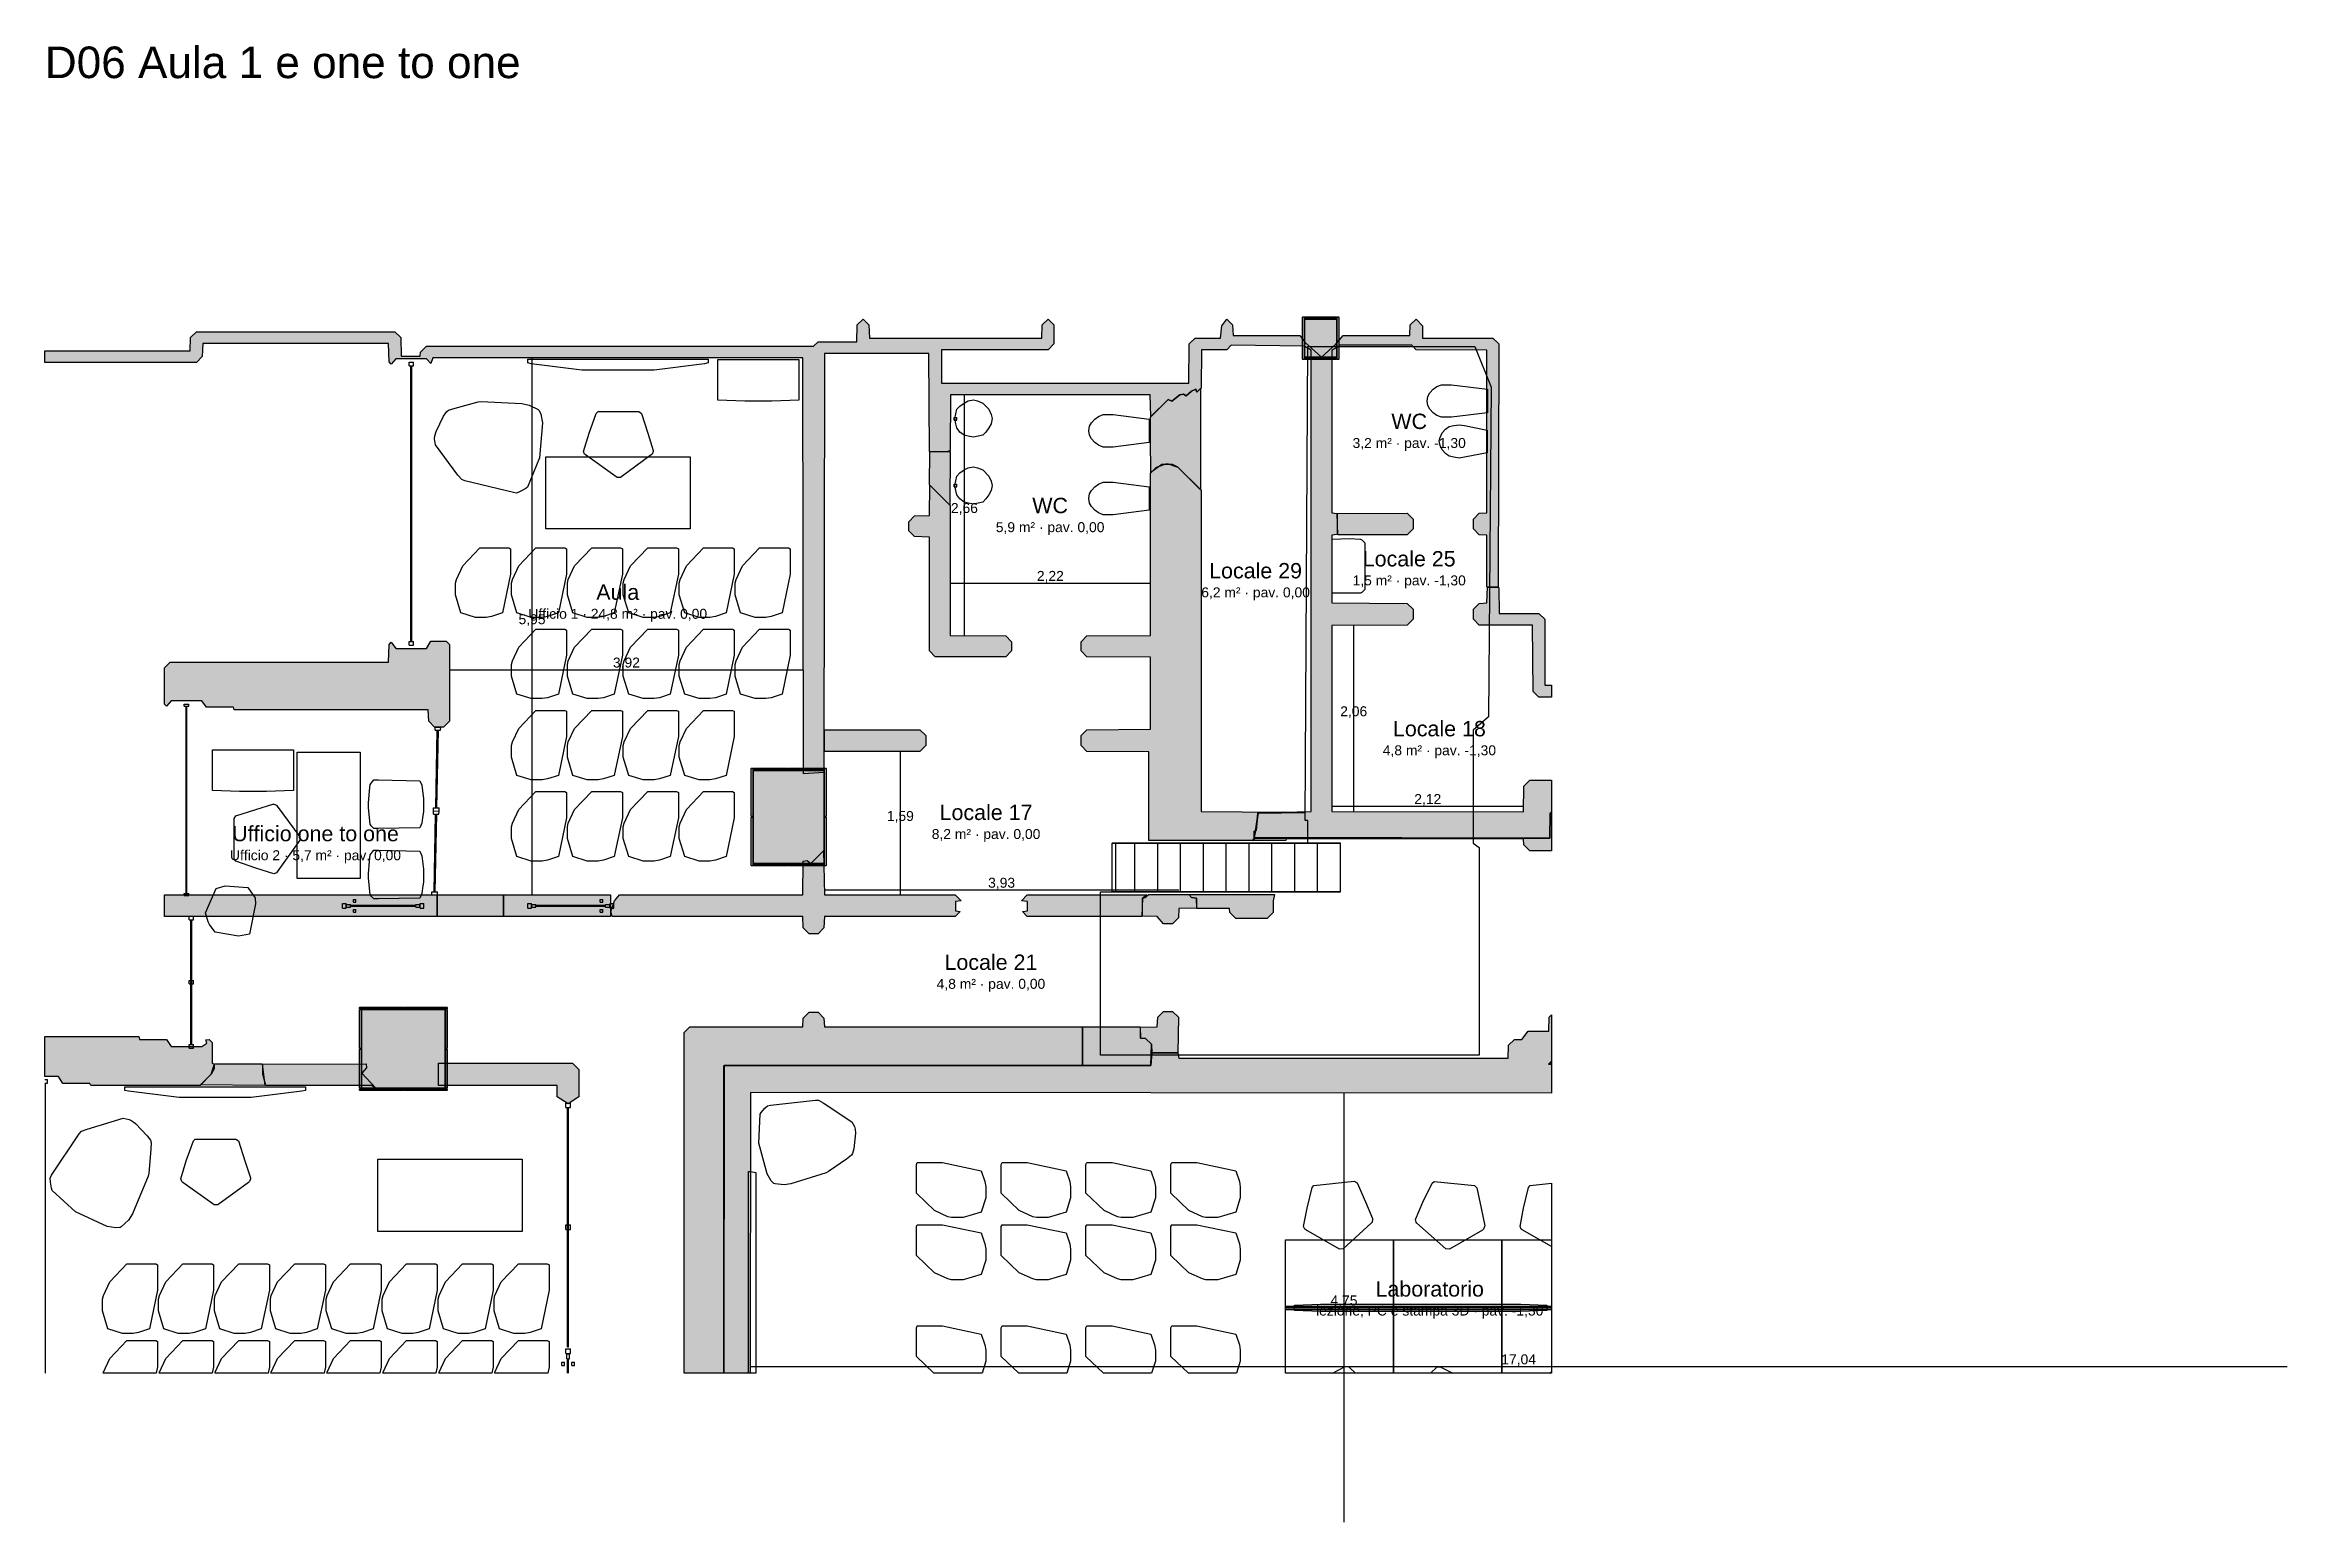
# Model space of a CAD drawing. Header units: millimetres. Extents: x -9985 to 240895, y -184894 to 39395.
# Drawn here: x 40198 to 65052, y -143944 to -127576 of the extents above; entities that cross this region are included whole.
import ezdxf
from ezdxf.enums import TextEntityAlignment as Align

# ---------------------------------------------------------------- set-up
doc = ezdxf.new("R2010")
doc.units = ezdxf.units.MM
for name, color, linetype in [('A-ARREDI', 9, 'Continuous'), ('A-MISURE', 40, 'Continuous'), ('A-MURI-ESISTENTI', 7, 'Continuous'), ('A-MURI-NUOVI', 40, 'Continuous'), ('A-PARETI-VETRATE', 5, 'Continuous'), ('A-PILASTRI', 8, 'Continuous'), ('A-SCALE', 8, 'Continuous'), ('A-SOPPALCO-PROIEZIONE', 8, 'Continuous'), ('A-TESTI', 7, 'Continuous'), ('A-VETRINE', 4, 'Continuous')]:
    doc.layers.add(name, color=color, linetype=linetype)
doc.styles.add('VISIO', font='arial.ttf')

msp = doc.modelspace()

# ---------------------------------------------------------------- texts
at = {"layer": 'A-MISURE', "style": 'VISIO'}
for s, p in [('2,66', (50390.001, -132708.14)), ('2,22', (51342.501, -133460)), ('5,95', (45597.501, -133940)), ('3,92', (46643.75, -134420)), ('2,06', (54705.001, -134959.559)), ('2,12', (55525.549, -135932.5)), ('1,59', (49680.001, -136120)), ('3,93', (50802.439, -136860)), ('4,75', (54597.501, -141487.433)), ('17,04', (56533.25, -142140))]:
    msp.add_text(s, height=110, dxfattribs=at).set_placement(p, align=Align.MIDDLE_CENTER)
at = {"layer": 'A-TESTI', "style": 'VISIO'}
msp.add_text('D06 Aula 1 e one to one', height=350, dxfattribs=at).set_placement((40197.501, -127945))
for s, height, p in [('WC', 170, (55320.001, -131747.5)), ('3,2 m² · pav. -1,30', 110, (55320.001, -131987.5)), ('WC', 170, (51340.001, -132680)), ('5,9 m² · pav. 0,00', 110, (51340.001, -132920)), ('Locale 25', 170, (55320.001, -133270)), ('Locale 29', 170, (53617.501, -133402.5)), ('1,5 m² · pav. -1,30', 110, (55320.001, -133510)), ('Aula', 170, (46547.501, -133640)), ('6,2 m² · pav. 0,00', 110, (53617.501, -133642.5)), ('Ufficio 1 · 24,8 m² · pav. 0,00', 110, (46547.501, -133880)), ('Locale 18', 170, (55655.001, -135152.5)), ('4,8 m² · pav. -1,30', 110, (55655.001, -135392.5)), ('Locale 17', 170, (50630.001, -136080)), ('Ufficio one to one', 170, (43197.501, -136315)), ('8,2 m² · pav. 0,00', 110, (50630.001, -136320)), ('Ufficio 2 · 5,7 m² · pav. 0,00', 110, (43197.501, -136555)), ('Locale 21', 170, (50684.171, -137740)), ('4,8 m² · pav. 0,00', 110, (50684.171, -137980)), ('Laboratorio', 170, (55547.501, -141360)), ('lezione, PC e stampa 3D · pav. -1,30', 110, (55547.501, -141600))]:
    msp.add_text(s, height=height, dxfattribs=at).set_placement(p, align=Align.MIDDLE_CENTER)

# ---------------------------------------------------------------- hatches: boundary and pattern name
at = {"layer": 'A-MURI-ESISTENTI'}
for points in [[(50002.501, -132080), (49997.501, -130995), (48837.501, -130995), (48832.501, -135637), (48607.501, -135652), (48597.501, -131045), (44497.501, -131045), (44477.501, -131105), (44427.501, -131055), (44087.501, -131055), (44037.501, -131115), (44012.501, -131090), (44007.501, -130885), (41947.501, -130885), (41942.501, -131030), (41877.501, -131095), (40197.501, -131095), (40197.501, -130965), (41807.501, -130965), (41812.501, -130820), (41877.501, -130755), (44077.501, -130755), (44142.501, -130820), (44147.501, -131025), (44357.501, -131025), (44362.501, -130980), (44427.501, -130915), (48717.501, -130915), (48767.501, -130865), (49197.501, -130865), (49202.501, -130680), (49267.501, -130615), (49332.501, -130680), (49337.501, -130825), (51247.501, -130825), (51252.501, -130680), (51317.501, -130615), (51382.501, -130680), (51382.501, -130890), (51317.501, -130955), (50137.501, -130955), (50137.501, -131325), (52877.501, -131325), (52882.501, -130890), (52947.501, -130825), (53227.501, -130825), (53244.501, -130689), (53297.501, -130615), (53362.501, -130680), (53367.501, -130795), (54107.501, -130795), (54162.501, -130870), (54157.501, -130915), (53347.501, -130905), (53297.501, -130955), (53017.501, -130955), (53012.501, -131380), (52967.501, -131425), (52956.501, -131392), (52907.501, -131415), (52847.501, -131465), (52817.501, -131445), (52777.501, -131455), (52687.501, -131525), (52647.501, -131505), (52457.501, -131695), (52447.501, -131455), (50237.501, -131455), (50232.501, -132070), (50197.501, -132085), (50002.501, -132080)], [(56182.501, -133580), (56182.501, -133010), (56097.501, -133005), (56032.501, -132940), (56032.501, -132830), (56097.501, -132765), (56182.501, -132760), (56182.501, -130960), (55397.501, -130955), (55347.501, -130905), (54547.501, -130905), (54527.501, -130925), (54505.501, -130892), (54587.501, -130795), (55327.501, -130795), (55332.501, -130680), (55397.501, -130615), (55466.501, -130689), (55467.501, -130825), (56247.501, -130825), (56312.501, -130890), (56307.501, -133585), (56182.501, -133580)], [(53602.501, -136360), (53614.976, -136283.762), (53622.501, -136280), (53634.96, -136161.639), (53646.696, -136089.919), (54162.501, -136080), (53923.54, -136077.922), (54232.501, -136070), (54232.501, -130960), (54162.501, -130920), (54167.501, -130875), (54347.501, -131035), (54505.501, -130892), (54522.501, -130930), (54462.501, -130960), (54462.501, -132760), (54522.501, -132770), (54522.501, -133000), (54462.501, -133010), (54462.501, -133760), (55297.501, -133765), (55362.501, -133830), (55362.501, -133940), (55297.501, -134005), (54462.501, -134010), (54462.501, -136070), (56587.501, -136075), (56592.501, -135790), (56657.501, -135725), (56897.501, -135725), (56897.501, -136075), (56882.501, -136090), (56877.501, -136365), (53602.501, -136360)], [(53647.501, -136085), (53646.696, -136089.919), (53642.501, -136090), (53634.96, -136161.639), (53614.976, -136283.762), (53602.501, -136290), (53602.501, -136360), (53602.501, -136370), (53582.501, -136390), (52435.501, -136390), (52432.501, -135410), (51747.501, -135405), (51682.501, -135340), (51682.501, -135230), (51747.501, -135165), (52452.501, -135160), (52452.501, -134360), (51747.501, -134355), (51682.501, -134290), (51682.501, -134190), (51747.501, -134125), (52452.501, -134120), (52452.501, -132320), (52517.501, -132255), (52637.501, -132215), (52757.501, -132255), (53012.501, -132510), (53012.501, -136070), (53923.54, -136077.922), (53647.501, -136085)], [(50067.501, -134355), (50002.501, -134290), (50002.501, -133030), (49837.501, -133025), (49772.501, -132960), (49772.501, -132860), (49837.501, -132795), (50002.501, -132790), (50007.501, -132455), (50232.501, -132680), (50232.501, -134120), (50847.501, -134125), (50912.501, -134190), (50912.501, -134290), (50847.501, -134355), (50067.501, -134355)], [(54527.501, -133005), (54522.501, -132770), (55297.501, -132765), (55362.501, -132830), (55362.501, -132940), (55297.501, -133005), (54527.501, -133005)], [(56757.501, -134805), (56692.501, -134740), (56687.501, -134005), (56097.501, -134005), (56032.501, -133940), (56032.501, -133830), (56097.501, -133765), (56182.501, -133760), (56187.501, -133585), (56312.501, -133590), (56317.501, -133875), (56757.501, -133875), (56822.501, -133940), (56822.501, -134670), (56897.501, -134671.119), (56897.501, -134805), (56757.501, -134805)], [(44517.501, -135135), (44452.501, -135070), (44447.501, -134945), (42297.501, -134945), (42287.501, -134915), (41987.501, -134915), (41937.501, -134845), (41597.501, -134845), (41547.501, -134905), (41522.501, -134880), (41522.501, -134480), (41587.501, -134415), (44007.501, -134415), (44012.501, -134220), (44037.501, -134195), (44087.501, -134265), (44427.501, -134265), (44477.501, -134185), (44647.501, -134185), (44682.501, -134220), (44682.501, -135070), (44617.501, -135135), (44517.501, -135135)], [(48837.501, -135405), (48837.501, -135165), (49897.501, -135165), (49962.501, -135230), (49962.501, -135340), (49897.501, -135405), (48837.501, -135405)], [(56882.501, -136090), (56897.501, -136075), (56897.501, -136505), (56657.501, -136505), (56592.501, -136440), (56587.501, -136375), (53957.501, -136375), (53954.501, -136390), (53582.501, -136390), (53602.501, -136380), (53602.501, -136370), (53607.501, -136365), (56877.501, -136365), (56882.501, -136090)], [(53634.96, -136161.639), (53622.501, -136280), (53614.976, -136283.762), (53634.96, -136161.639)], [(53634.96, -136161.639), (53642.501, -136090), (53646.696, -136089.919), (53634.96, -136161.639)], [(53923.54, -136077.922), (54162.501, -136080), (53646.696, -136089.919), (53647.501, -136085), (53923.54, -136077.922)], [(53602.501, -136370), (53602.501, -136380), (53582.501, -136390), (53602.501, -136370)], [(53602.501, -136360), (53602.501, -136290), (53614.976, -136283.762), (53602.501, -136360)], [(56877.501, -136365), (53607.501, -136365), (53602.501, -136370), (53602.501, -136360), (56877.501, -136365)], [(48667.501, -137425), (48602.501, -137360), (48597.501, -137235), (46487.501, -137235), (46472.501, -137180), (46512.501, -137060), (46567.501, -136995), (48597.501, -136995), (48602.501, -136620), (48647.501, -136615), (48687.501, -136645), (48827.501, -136505), (48837.501, -136995), (50287.501, -136995), (50352.501, -137060), (50289.501, -137069), (50289.501, -137170), (50342.501, -137180), (50287.501, -137235), (48837.501, -137235), (48832.501, -137360), (48767.501, -137425), (48667.501, -137425)], [(51087.501, -137235), (51032.501, -137180), (51089.501, -137170), (51089.501, -137069), (51022.501, -137060), (51087.501, -136995), (52417.501, -136995), (52362.501, -137030), (52357.501, -137235), (51087.501, -137235)], [(52907.501, -137025), (52962.501, -137030), (52962.501, -137140), (52767.501, -137145), (52762.501, -137250), (52697.501, -137315), (52597.501, -137315), (52527.501, -137235), (52362.501, -137230), (52362.501, -137030), (52397.501, -137025), (52432.501, -136990), (52876.501, -136990), (52907.501, -137025)], [(53397.501, -137255), (53332.501, -137190), (53327.501, -137145), (52967.501, -137145), (52962.501, -137030), (52907.501, -137025), (52876.501, -136990), (53827.501, -136990), (53812.501, -137060), (53812.501, -137190), (53747.501, -137255), (53397.501, -137255)], [(47727.501, -138885), (47727.495, -138889.995), (47722.501, -138890), (47722.501, -142295), (47282.501, -142295), (47282.501, -138520), (47347.501, -138455), (48597.501, -138455), (48602.501, -138360), (48667.501, -138295), (48767.501, -138295), (48832.501, -138360), (48837.501, -138455), (51697.501, -138455), (51697.501, -138885), (47727.501, -138885)], [(47727.495, -138889.995), (51697.501, -138886), (52457.501, -138885), (52467.501, -138745), (52757.501, -138745), (52767.501, -138805), (56417.501, -138805), (56422.501, -138660), (56487.501, -138595), (56567.501, -138595), (56637.501, -138505), (56867.501, -138505), (56872.501, -138350), (56897.501, -138325), (56897.501, -138835), (56862.501, -138870), (56897.501, -138872.692), (56897.501, -139191.568), (48017.501, -139185), (48013.913, -142295), (47723.567, -142295), (47727.495, -138889.995)], [(52467.501, -138745), (52462.501, -138650), (52397.501, -138585), (52342.501, -138580), (52342.501, -138460), (52527.501, -138455), (52532.501, -138350), (52597.501, -138285), (52697.501, -138285), (52762.501, -138350), (52757.501, -138745), (52467.501, -138745)], [(40707.501, -139105), (40697.501, -139085), (40397.501, -139085), (40347.501, -139005), (40197.501, -139005), (40197.501, -138565), (41237.501, -138565), (41247.501, -138595), (41547.501, -138595), (41597.501, -138675), (41937.501, -138675), (41991.501, -138639), (41982.501, -138600), (42017.501, -138595), (42052.501, -138630), (42052.501, -138860), (42072.501, -138870), (42072.501, -138920), (42042.501, -138980), (41917.501, -139105), (40707.501, -139105)], [(51697.501, -138885), (51697.501, -138455), (52337.501, -138455), (52342.501, -138580), (52397.501, -138585), (52462.501, -138650), (52457.501, -138885), (51697.501, -138885)], [(52457.501, -138885), (52462.501, -138650), (52467.501, -138745), (52457.501, -138885)], [(43817.501, -139105), (42647.501, -139105), (42612.501, -138980), (42612.501, -138870), (43757.501, -138865), (43762.501, -138910), (43712.501, -138970), (43867.501, -139135), (43817.501, -139105)], [(47723.567, -142295), (47722.501, -142295), (47722.501, -138890), (47727.495, -138889.995), (47723.567, -142295)], [(51697.501, -138885), (51697.501, -138886), (47727.495, -138889.995), (47727.501, -138885), (51697.501, -138885)], [(52457.501, -138885), (51697.501, -138886), (51697.501, -138885), (52457.501, -138885)], [(56862.501, -138870), (56897.501, -138835), (56897.501, -138871.75), (56862.501, -138870)], [(56897.501, -138871.75), (56897.501, -138872.692), (56862.501, -138870), (56897.501, -138871.75)]]:
    msp.add_hatch(color=7, dxfattribs=at).paths.add_polyline_path(points)
at = {"layer": 'A-MURI-NUOVI'}
for points in [[(52757.501, -132255), (52697.501, -132225), (52577.501, -132225), (52457.501, -132315), (52452.501, -131950), (52452.501, -131700), (52647.501, -131505), (52687.501, -131525), (52777.501, -131455), (52817.501, -131445), (52847.501, -131465), (52907.501, -131415), (52956.501, -131392), (52967.501, -131425), (53007.501, -131385), (53007.501, -132505), (52757.501, -132255)], [(50002.501, -132450), (50007.501, -132085), (50232.501, -132080), (50227.501, -132675), (50002.501, -132450)], [(41522.501, -137235), (41522.501, -136995), (44547.501, -136995), (44547.501, -137235), (41522.501, -137235)], [(44547.501, -137235), (44547.501, -136995), (45281.501, -136995), (45281.501, -137235), (44547.501, -137235)], [(45281.501, -136995), (46468.501, -136995), (46468.501, -137235), (45281.501, -137235), (45281.501, -136995)], [(41922.501, -139100), (42042.501, -138980), (42077.501, -138865), (42607.501, -138865), (42637.501, -139105), (41922.501, -139100)], [(46117.501, -138930), (46117.501, -139230), (45997.501, -139310), (45877.501, -139230), (45877.501, -139105), (44562.501, -139105), (44562.501, -138860), (46047.501, -138860), (46117.501, -138930)]]:
    msp.add_hatch(color=40, dxfattribs=at).paths.add_polyline_path(points)
at = {"layer": 'A-PILASTRI'}
for points in [[(54155.501, -131061), (54141.501, -131061), (54137.501, -131057), (54137.501, -130593), (54141.501, -130589), (54155.501, -130589), (54155.501, -131061)], [(54163.501, -130607), (54163.501, -130593), (54167.501, -130589), (54509.501, -130589), (54513.501, -130593), (54513.501, -130607), (54163.501, -130607)], [(54513.501, -131035), (54163.501, -131035), (54163.501, -130615), (54513.501, -130615), (54513.501, -131035)], [(54521.501, -130589), (54535.501, -130589), (54539.501, -130593), (54539.501, -131057), (54535.501, -131061), (54521.501, -131061), (54521.501, -130589)], [(54513.501, -131043), (54513.501, -131057), (54509.501, -131061), (54167.501, -131061), (54163.501, -131057), (54163.501, -131043), (54513.501, -131043)], [(48044.501, -136127), (48030.501, -136127), (48026.501, -136123), (48026.501, -135593), (48030.501, -135589), (48044.501, -135589), (48044.501, -136127)], [(48052.501, -135607), (48052.501, -135593), (48056.501, -135589), (48435.501, -135589), (48439.501, -135593), (48439.501, -135607), (48052.501, -135607)], [(48832.501, -136645), (48052.501, -136645), (48052.501, -135615), (48832.501, -135615), (48832.501, -136645)], [(48445.501, -135607), (48445.501, -135593), (48449.501, -135589), (48828.501, -135589), (48832.501, -135593), (48832.501, -135607), (48445.501, -135607)], [(48840.501, -135589), (48854.501, -135589), (48858.501, -135593), (48858.501, -136123), (48854.501, -136127), (48840.501, -136127), (48840.501, -135589)], [(48044.501, -136671), (48030.501, -136671), (48026.501, -136667), (48026.501, -136137), (48030.501, -136133), (48044.501, -136133), (48044.501, -136671)], [(48840.501, -136133), (48854.501, -136133), (48858.501, -136137), (48858.501, -136667), (48854.501, -136671), (48840.501, -136671), (48840.501, -136133)], [(48439.501, -136653), (48439.501, -136667), (48435.501, -136671), (48056.501, -136671), (48052.501, -136667), (48052.501, -136653), (48439.501, -136653)], [(48832.501, -136653), (48832.501, -136667), (48828.501, -136671), (48449.501, -136671), (48445.501, -136667), (48445.501, -136653), (48832.501, -136653)], [(43686.501, -138257), (43686.501, -138243), (43690.501, -138239), (44165.501, -138239), (44169.501, -138243), (44169.501, -138257), (43686.501, -138257)], [(43704.501, -138697), (43690.501, -138697), (43686.501, -138693), (43686.501, -138269), (43690.501, -138265), (43704.501, -138265), (43704.501, -138697)], [(43712.501, -139135), (43712.501, -138265), (44632.501, -138265), (44632.501, -139135), (43712.501, -139135)], [(44175.501, -138257), (44175.501, -138243), (44179.501, -138239), (44654.501, -138239), (44658.501, -138243), (44658.501, -138257), (44175.501, -138257)], [(44640.501, -138265), (44654.501, -138265), (44658.501, -138269), (44658.501, -138693), (44654.501, -138697), (44640.501, -138697), (44640.501, -138265)], [(43704.501, -139135), (43690.501, -139135), (43686.501, -139131), (43686.501, -138707), (43690.501, -138703), (43704.501, -138703), (43704.501, -139135)], [(44640.501, -138703), (44654.501, -138703), (44658.501, -138707), (44658.501, -139131), (44654.501, -139135), (44640.501, -139135), (44640.501, -138703)], [(44169.501, -139143), (44169.501, -139157), (44165.501, -139161), (43690.501, -139161), (43686.501, -139157), (43686.501, -139143), (44169.501, -139143)], [(44658.501, -139143), (44658.501, -139157), (44654.501, -139161), (44179.501, -139161), (44175.501, -139157), (44175.501, -139143), (44658.501, -139143)]]:
    msp.add_hatch(color=8, dxfattribs=at).paths.add_polyline_path(points)

# ---------------------------------------------------------------- linework, layer by layer
at = {"layer": 'A-ARREDI'}
for p, q in [((50277.501, -131705), (50307.501, -131705)), ((50277.501, -131735), (50277.501, -131705)), ((50307.501, -131735), (50307.501, -131705)), ((50277.501, -131735), (50307.501, -131735)), ((50277.501, -132445), (50307.501, -132445)), ((50277.501, -132475), (50277.501, -132445)), ((50307.501, -132475), (50307.501, -132445)), ((50277.501, -132475), (50307.501, -132475))]:
    msp.add_line(p, q, dxfattribs=at)
for points in [[(47549.501, -131100), (47509.501, -131110), (46949.501, -131180), (46149.501, -131180), (45589.501, -131110), (45549.501, -131100), (45549.501, -131060), (47549.501, -131060), (47549.501, -131100)], [(47549.501, -131100), (47509.501, -131110), (46949.501, -131180), (46149.501, -131180), (45589.501, -131110), (45549.501, -131100), (45549.501, -131060), (47549.501, -131060), (47549.501, -131100)], [(47956.001, -131524.2), (47656.001, -131514.2), (47656.001, -131064.2), (48556.001, -131064.2), (48556.001, -131514.2), (48256.001, -131524.2), (47956.001, -131524.2)], [(47956.001, -131524.2), (47656.001, -131514.2), (47656.001, -131064.2), (48556.001, -131064.2), (48556.001, -131514.2), (48256.001, -131524.2), (47956.001, -131524.2)], [(56187.501, -131392.5), (56187.501, -131652.5), (55787.501, -131702.5), (55677.501, -131702.5), (55627.501, -131682.5), (55587.501, -131652.5), (55547.501, -131612.5), (55527.501, -131572.5), (55517.501, -131522.5), (55527.501, -131472.5), (55547.501, -131432.5), (55587.501, -131392.5), (55627.501, -131362.5), (55677.501, -131342.5), (55787.501, -131342.5), (56187.501, -131392.5)], [(45484.334, -131548.504), (45565.894, -131567.632), (45664.018, -131617.348), (45676.761, -131626.271), (45695.235, -131667.693), (45712.426, -131765.189), (45679.874, -132150.698), (45547.289, -132475.658), (45527.533, -132490.311), (45466.356, -132523.438), (45424.935, -132541.911), (45390.526, -132536.809), (44854.01, -132408.017), (44817.692, -132392.081), (44775.642, -132343.647), (44526.539, -132007.802), (44515.078, -131942.804), (44520.18, -131908.395), (44534.206, -131861.244), (44615.793, -131690.482), (44651.484, -131639.51), (44671.239, -131624.857), (44745.159, -131600.653), (45001.328, -131533.144), (45033.827, -131527.414), (45484.334, -131548.504)], [(45484.334, -131548.504), (45565.894, -131567.632), (45664.018, -131617.348), (45676.761, -131626.271), (45695.235, -131667.693), (45712.426, -131765.189), (45679.874, -132150.698), (45547.289, -132475.658), (45527.533, -132490.311), (45466.356, -132523.438), (45424.935, -132541.911), (45390.526, -132536.809), (44854.01, -132408.017), (44817.692, -132392.081), (44775.642, -132343.647), (44526.539, -132007.802), (44515.078, -131942.804), (44520.18, -131908.395), (44534.206, -131861.244), (44615.793, -131690.482), (44651.484, -131639.51), (44671.239, -131624.857), (44745.159, -131600.653), (45001.328, -131533.144), (45033.827, -131527.414), (45484.334, -131548.504)], [(46809.501, -131660), (46879.501, -131880), (46939.501, -132070), (46939.501, -132080), (46929.501, -132110), (46919.501, -132120), (46579.501, -132370), (46539.501, -132370), (46189.501, -132120), (46179.501, -132110), (46169.501, -132080), (46229.501, -131880), (46309.501, -131660), (46329.501, -131640), (46779.501, -131640), (46809.501, -131660)], [(46809.501, -131660), (46879.501, -131880), (46939.501, -132070), (46939.501, -132080), (46929.501, -132110), (46919.501, -132120), (46579.501, -132370), (46539.501, -132370), (46189.501, -132120), (46179.501, -132110), (46169.501, -132080), (46229.501, -131880), (46309.501, -131660), (46329.501, -131640), (46779.501, -131640), (46809.501, -131660)], [(50432.301, -131913.2), (50386.301, -131901.7), (50340.301, -131867.2), (50305.801, -131821.2), (50294.301, -131775.2), (50282.801, -131717.7), (50305.801, -131614.2), (50340.301, -131579.7), (50386.301, -131545.2), (50432.301, -131522.2), (50489.801, -131510.7), (50535.801, -131522.2), (50593.301, -131545.2), (50662.301, -131614.2), (50685.301, -131671.7), (50696.801, -131717.7), (50685.301, -131775.2), (50662.301, -131821.2), (50627.801, -131867.2), (50593.301, -131901.7), (50489.801, -131924.7), (50432.301, -131913.2)], [(52437.501, -131722.5), (52437.501, -131982.5), (52037.501, -132032.5), (51927.501, -132032.5), (51877.501, -132012.5), (51837.501, -131982.5), (51797.501, -131942.5), (51777.501, -131902.5), (51767.501, -131852.5), (51777.501, -131802.5), (51797.501, -131762.5), (51837.501, -131722.5), (51877.501, -131692.5), (51927.501, -131672.5), (52037.501, -131672.5), (52437.501, -131722.5)], [(55933.901, -131795), (56183.901, -131845), (56183.901, -132095), (55933.901, -132145), (55873.901, -132155), (55813.901, -132145), (55763.901, -132135), (55723.901, -132105), (55683.901, -132065), (55663.901, -132015), (55653.901, -131965), (55663.901, -131925), (55683.901, -131875), (55723.901, -131835), (55763.901, -131805), (55813.901, -131795), (55873.901, -131785), (55933.901, -131795)], [(47349.501, -132940), (45749.501, -132940), (45749.501, -132140), (47349.501, -132140), (47349.501, -132940)], [(47349.501, -132940), (45749.501, -132940), (45749.501, -132140), (47349.501, -132140), (47349.501, -132940)], [(50432.301, -132653.2), (50386.301, -132641.7), (50340.301, -132607.2), (50305.801, -132561.2), (50294.301, -132515.2), (50282.801, -132457.7), (50305.801, -132354.2), (50340.301, -132319.7), (50386.301, -132285.2), (50432.301, -132262.2), (50489.801, -132250.7), (50535.801, -132262.2), (50593.301, -132285.2), (50662.301, -132354.2), (50685.301, -132411.7), (50696.801, -132457.7), (50685.301, -132515.2), (50662.301, -132561.2), (50627.801, -132607.2), (50593.301, -132641.7), (50489.801, -132664.7), (50432.301, -132653.2)], [(52437.501, -132472.5), (52437.501, -132732.5), (52037.501, -132782.5), (51927.501, -132782.5), (51877.501, -132762.5), (51837.501, -132732.5), (51797.501, -132692.5), (51777.501, -132652.5), (51767.501, -132602.5), (51777.501, -132552.5), (51797.501, -132512.5), (51837.501, -132472.5), (51877.501, -132442.5), (51927.501, -132422.5), (52037.501, -132422.5), (52437.501, -132472.5)], [(44809.501, -133870), (44749.501, -133670), (44749.501, -133540), (44759.501, -133500), (44829.501, -133350), (45019.501, -133150), (45339.501, -133150), (45359.501, -133160), (45359.501, -133440), (45269.501, -133870), (45149.501, -133910), (45089.501, -133920), (44969.501, -133920), (44809.501, -133870)], [(44809.501, -133870), (44749.501, -133670), (44749.501, -133540), (44759.501, -133500), (44829.501, -133350), (45019.501, -133150), (45339.501, -133150), (45359.501, -133160), (45359.501, -133440), (45269.501, -133870), (45149.501, -133910), (45089.501, -133920), (44969.501, -133920), (44809.501, -133870)], [(45429.501, -133870), (45369.501, -133670), (45369.501, -133540), (45379.501, -133500), (45449.501, -133350), (45639.501, -133150), (45959.501, -133150), (45979.501, -133160), (45979.501, -133440), (45889.501, -133870), (45769.501, -133910), (45709.501, -133920), (45589.501, -133920), (45429.501, -133870)], [(45429.501, -133870), (45369.501, -133670), (45369.501, -133540), (45379.501, -133500), (45449.501, -133350), (45639.501, -133150), (45959.501, -133150), (45979.501, -133160), (45979.501, -133440), (45889.501, -133870), (45769.501, -133910), (45709.501, -133920), (45589.501, -133920), (45429.501, -133870)], [(46049.501, -133870), (45989.501, -133670), (45989.501, -133540), (45999.501, -133500), (46069.501, -133350), (46259.501, -133150), (46579.501, -133150), (46599.501, -133160), (46599.501, -133440), (46509.501, -133870), (46389.501, -133910), (46329.501, -133920), (46209.501, -133920), (46049.501, -133870)], [(46049.501, -133870), (45989.501, -133670), (45989.501, -133540), (45999.501, -133500), (46069.501, -133350), (46259.501, -133150), (46579.501, -133150), (46599.501, -133160), (46599.501, -133440), (46509.501, -133870), (46389.501, -133910), (46329.501, -133920), (46209.501, -133920), (46049.501, -133870)], [(46669.501, -133870), (46609.501, -133670), (46609.501, -133540), (46619.501, -133500), (46689.501, -133350), (46879.501, -133150), (47199.501, -133150), (47219.501, -133160), (47219.501, -133440), (47129.501, -133870), (47009.501, -133910), (46949.501, -133920), (46829.501, -133920), (46669.501, -133870)], [(46669.501, -133870), (46609.501, -133670), (46609.501, -133540), (46619.501, -133500), (46689.501, -133350), (46879.501, -133150), (47199.501, -133150), (47219.501, -133160), (47219.501, -133440), (47129.501, -133870), (47009.501, -133910), (46949.501, -133920), (46829.501, -133920), (46669.501, -133870)], [(47289.501, -133870), (47229.501, -133670), (47229.501, -133540), (47239.501, -133500), (47309.501, -133350), (47499.501, -133150), (47819.501, -133150), (47839.501, -133160), (47839.501, -133440), (47749.501, -133870), (47629.501, -133910), (47569.501, -133920), (47449.501, -133920), (47289.501, -133870)], [(47289.501, -133870), (47229.501, -133670), (47229.501, -133540), (47239.501, -133500), (47309.501, -133350), (47499.501, -133150), (47819.501, -133150), (47839.501, -133160), (47839.501, -133440), (47749.501, -133870), (47629.501, -133910), (47569.501, -133920), (47449.501, -133920), (47289.501, -133870)], [(47909.501, -133870), (47849.501, -133670), (47849.501, -133540), (47859.501, -133500), (47929.501, -133350), (48119.501, -133150), (48439.501, -133150), (48459.501, -133160), (48459.501, -133440), (48369.501, -133870), (48249.501, -133910), (48189.501, -133920), (48069.501, -133920), (47909.501, -133870)], [(47909.501, -133870), (47849.501, -133670), (47849.501, -133540), (47859.501, -133500), (47929.501, -133350), (48119.501, -133150), (48439.501, -133150), (48459.501, -133160), (48459.501, -133440), (48369.501, -133870), (48249.501, -133910), (48189.501, -133920), (48069.501, -133920), (47909.501, -133870)], [(54467.501, -133052), (54659.501, -133044), (54779.501, -133052), (54795.501, -133060), (54827.501, -133092), (54827.501, -133612), (54795.501, -133644), (54779.501, -133652), (54467.501, -133652), (54467.501, -133052)], [(45429.501, -134770), (45369.501, -134570), (45369.501, -134440), (45379.501, -134400), (45449.501, -134250), (45639.501, -134050), (45959.501, -134050), (45979.501, -134060), (45979.501, -134340), (45889.501, -134770), (45769.501, -134810), (45709.501, -134820), (45589.501, -134820), (45429.501, -134770)], [(45429.501, -134770), (45369.501, -134570), (45369.501, -134440), (45379.501, -134400), (45449.501, -134250), (45639.501, -134050), (45959.501, -134050), (45979.501, -134060), (45979.501, -134340), (45889.501, -134770), (45769.501, -134810), (45709.501, -134820), (45589.501, -134820), (45429.501, -134770)], [(46049.501, -134770), (45989.501, -134570), (45989.501, -134440), (45999.501, -134400), (46069.501, -134250), (46259.501, -134050), (46579.501, -134050), (46599.501, -134060), (46599.501, -134340), (46509.501, -134770), (46389.501, -134810), (46329.501, -134820), (46209.501, -134820), (46049.501, -134770)], [(46049.501, -134770), (45989.501, -134570), (45989.501, -134440), (45999.501, -134400), (46069.501, -134250), (46259.501, -134050), (46579.501, -134050), (46599.501, -134060), (46599.501, -134340), (46509.501, -134770), (46389.501, -134810), (46329.501, -134820), (46209.501, -134820), (46049.501, -134770)], [(46669.501, -134770), (46609.501, -134570), (46609.501, -134440), (46619.501, -134400), (46689.501, -134250), (46879.501, -134050), (47199.501, -134050), (47219.501, -134060), (47219.501, -134340), (47129.501, -134770), (47009.501, -134810), (46949.501, -134820), (46829.501, -134820), (46669.501, -134770)], [(46669.501, -134770), (46609.501, -134570), (46609.501, -134440), (46619.501, -134400), (46689.501, -134250), (46879.501, -134050), (47199.501, -134050), (47219.501, -134060), (47219.501, -134340), (47129.501, -134770), (47009.501, -134810), (46949.501, -134820), (46829.501, -134820), (46669.501, -134770)], [(47289.501, -134770), (47229.501, -134570), (47229.501, -134440), (47239.501, -134400), (47309.501, -134250), (47499.501, -134050), (47819.501, -134050), (47839.501, -134060), (47839.501, -134340), (47749.501, -134770), (47629.501, -134810), (47569.501, -134820), (47449.501, -134820), (47289.501, -134770)], [(47289.501, -134770), (47229.501, -134570), (47229.501, -134440), (47239.501, -134400), (47309.501, -134250), (47499.501, -134050), (47819.501, -134050), (47839.501, -134060), (47839.501, -134340), (47749.501, -134770), (47629.501, -134810), (47569.501, -134820), (47449.501, -134820), (47289.501, -134770)], [(47909.501, -134770), (47849.501, -134570), (47849.501, -134440), (47859.501, -134400), (47929.501, -134250), (48119.501, -134050), (48439.501, -134050), (48459.501, -134060), (48459.501, -134340), (48369.501, -134770), (48249.501, -134810), (48189.501, -134820), (48069.501, -134820), (47909.501, -134770)], [(47909.501, -134770), (47849.501, -134570), (47849.501, -134440), (47859.501, -134400), (47929.501, -134250), (48119.501, -134050), (48439.501, -134050), (48459.501, -134060), (48459.501, -134340), (48369.501, -134770), (48249.501, -134810), (48189.501, -134820), (48069.501, -134820), (47909.501, -134770)], [(45429.501, -135670), (45369.501, -135470), (45369.501, -135340), (45379.501, -135300), (45449.501, -135150), (45639.501, -134950), (45959.501, -134950), (45979.501, -134960), (45979.501, -135240), (45889.501, -135670), (45769.501, -135710), (45709.501, -135720), (45589.501, -135720), (45429.501, -135670)], [(45429.501, -135670), (45369.501, -135470), (45369.501, -135340), (45379.501, -135300), (45449.501, -135150), (45639.501, -134950), (45959.501, -134950), (45979.501, -134960), (45979.501, -135240), (45889.501, -135670), (45769.501, -135710), (45709.501, -135720), (45589.501, -135720), (45429.501, -135670)], [(46049.501, -135670), (45989.501, -135470), (45989.501, -135340), (45999.501, -135300), (46069.501, -135150), (46259.501, -134950), (46579.501, -134950), (46599.501, -134960), (46599.501, -135240), (46509.501, -135670), (46389.501, -135710), (46329.501, -135720), (46209.501, -135720), (46049.501, -135670)], [(46049.501, -135670), (45989.501, -135470), (45989.501, -135340), (45999.501, -135300), (46069.501, -135150), (46259.501, -134950), (46579.501, -134950), (46599.501, -134960), (46599.501, -135240), (46509.501, -135670), (46389.501, -135710), (46329.501, -135720), (46209.501, -135720), (46049.501, -135670)], [(46669.501, -135670), (46609.501, -135470), (46609.501, -135340), (46619.501, -135300), (46689.501, -135150), (46879.501, -134950), (47199.501, -134950), (47219.501, -134960), (47219.501, -135240), (47129.501, -135670), (47009.501, -135710), (46949.501, -135720), (46829.501, -135720), (46669.501, -135670)], [(46669.501, -135670), (46609.501, -135470), (46609.501, -135340), (46619.501, -135300), (46689.501, -135150), (46879.501, -134950), (47199.501, -134950), (47219.501, -134960), (47219.501, -135240), (47129.501, -135670), (47009.501, -135710), (46949.501, -135720), (46829.501, -135720), (46669.501, -135670)], [(47289.501, -135670), (47229.501, -135470), (47229.501, -135340), (47239.501, -135300), (47309.501, -135150), (47499.501, -134950), (47819.501, -134950), (47839.501, -134960), (47839.501, -135240), (47749.501, -135670), (47629.501, -135710), (47569.501, -135720), (47449.501, -135720), (47289.501, -135670)], [(47289.501, -135670), (47229.501, -135470), (47229.501, -135340), (47239.501, -135300), (47309.501, -135150), (47499.501, -134950), (47819.501, -134950), (47839.501, -134960), (47839.501, -135240), (47749.501, -135670), (47629.501, -135710), (47569.501, -135720), (47449.501, -135720), (47289.501, -135670)], [(42354.301, -135847.4), (42054.301, -135837.4), (42054.301, -135387.4), (42954.301, -135387.4), (42954.301, -135837.4), (42654.301, -135847.4), (42354.301, -135847.4)], [(42354.301, -135847.4), (42054.301, -135837.4), (42054.301, -135387.4), (42954.301, -135387.4), (42954.301, -135837.4), (42654.301, -135847.4), (42354.301, -135847.4)], [(43694.301, -135412.8), (43694.301, -136812.8), (42994.301, -136812.8), (42994.301, -135412.8), (43694.301, -135412.8)], [(43694.301, -135412.8), (43694.301, -136812.8), (42994.301, -136812.8), (42994.301, -135412.8), (43694.301, -135412.8)], [(44384.301, -136139.8), (44374.301, -136199.8), (44354.301, -136249.8), (43894.301, -136259.8), (43844.301, -136259.8), (43814.301, -136229.8), (43804.301, -136209.8), (43784.301, -136029.8), (43784.301, -135979.8), (43794.301, -135839.8), (43804.301, -135769.8), (43844.301, -135719.8), (43894.301, -135719.8), (44354.301, -135729.8), (44374.301, -135779.8), (44394.301, -135929.8), (44394.301, -136069.8), (44384.301, -136139.8)], [(44384.301, -136139.8), (44374.301, -136199.8), (44354.301, -136249.8), (43894.301, -136259.8), (43844.301, -136259.8), (43814.301, -136229.8), (43804.301, -136209.8), (43784.301, -136029.8), (43784.301, -135979.8), (43794.301, -135839.8), (43804.301, -135769.8), (43844.301, -135719.8), (43894.301, -135719.8), (44354.301, -135729.8), (44374.301, -135779.8), (44394.301, -135929.8), (44394.301, -136069.8), (44384.301, -136139.8)], [(45429.501, -136570), (45369.501, -136370), (45369.501, -136240), (45379.501, -136200), (45449.501, -136050), (45639.501, -135850), (45959.501, -135850), (45979.501, -135860), (45979.501, -136140), (45889.501, -136570), (45769.501, -136610), (45709.501, -136620), (45589.501, -136620), (45429.501, -136570)], [(45429.501, -136570), (45369.501, -136370), (45369.501, -136240), (45379.501, -136200), (45449.501, -136050), (45639.501, -135850), (45959.501, -135850), (45979.501, -135860), (45979.501, -136140), (45889.501, -136570), (45769.501, -136610), (45709.501, -136620), (45589.501, -136620), (45429.501, -136570)], [(46049.501, -136570), (45989.501, -136370), (45989.501, -136240), (45999.501, -136200), (46069.501, -136050), (46259.501, -135850), (46579.501, -135850), (46599.501, -135860), (46599.501, -136140), (46509.501, -136570), (46389.501, -136610), (46329.501, -136620), (46209.501, -136620), (46049.501, -136570)], [(46049.501, -136570), (45989.501, -136370), (45989.501, -136240), (45999.501, -136200), (46069.501, -136050), (46259.501, -135850), (46579.501, -135850), (46599.501, -135860), (46599.501, -136140), (46509.501, -136570), (46389.501, -136610), (46329.501, -136620), (46209.501, -136620), (46049.501, -136570)], [(46669.501, -136570), (46609.501, -136370), (46609.501, -136240), (46619.501, -136200), (46689.501, -136050), (46879.501, -135850), (47199.501, -135850), (47219.501, -135860), (47219.501, -136140), (47129.501, -136570), (47009.501, -136610), (46949.501, -136620), (46829.501, -136620), (46669.501, -136570)], [(46669.501, -136570), (46609.501, -136370), (46609.501, -136240), (46619.501, -136200), (46689.501, -136050), (46879.501, -135850), (47199.501, -135850), (47219.501, -135860), (47219.501, -136140), (47129.501, -136570), (47009.501, -136610), (46949.501, -136620), (46829.501, -136620), (46669.501, -136570)], [(47289.501, -136570), (47229.501, -136370), (47229.501, -136240), (47239.501, -136200), (47309.501, -136050), (47499.501, -135850), (47819.501, -135850), (47839.501, -135860), (47839.501, -136140), (47749.501, -136570), (47629.501, -136610), (47569.501, -136620), (47449.501, -136620), (47289.501, -136570)], [(47289.501, -136570), (47229.501, -136370), (47229.501, -136240), (47239.501, -136200), (47309.501, -136050), (47499.501, -135850), (47819.501, -135850), (47839.501, -135860), (47839.501, -136140), (47749.501, -136570), (47629.501, -136610), (47569.501, -136620), (47449.501, -136620), (47289.501, -136570)], [(42314.301, -136119.8), (42534.301, -136049.8), (42724.301, -135989.8), (42734.301, -135989.8), (42764.301, -135999.8), (42774.301, -136009.8), (43024.301, -136349.8), (43024.301, -136389.8), (42774.301, -136739.8), (42764.301, -136749.8), (42734.301, -136759.8), (42534.301, -136699.8), (42314.301, -136619.8), (42294.301, -136599.8), (42294.301, -136149.8), (42314.301, -136119.8)], [(42314.301, -136119.8), (42534.301, -136049.8), (42724.301, -135989.8), (42734.301, -135989.8), (42764.301, -135999.8), (42774.301, -136009.8), (43024.301, -136349.8), (43024.301, -136389.8), (42774.301, -136739.8), (42764.301, -136749.8), (42734.301, -136759.8), (42534.301, -136699.8), (42314.301, -136619.8), (42294.301, -136599.8), (42294.301, -136149.8), (42314.301, -136119.8)], [(44384.301, -136919.8), (44374.301, -136979.8), (44354.301, -137029.8), (43894.301, -137039.8), (43844.301, -137039.8), (43814.301, -137009.8), (43804.301, -136989.8), (43784.301, -136809.8), (43784.301, -136759.8), (43794.301, -136619.8), (43804.301, -136549.8), (43844.301, -136499.8), (43894.301, -136499.8), (44354.301, -136509.8), (44374.301, -136559.8), (44394.301, -136709.8), (44394.301, -136849.8), (44384.301, -136919.8)], [(44384.301, -136919.8), (44374.301, -136979.8), (44354.301, -137029.8), (43894.301, -137039.8), (43844.301, -137039.8), (43814.301, -137009.8), (43804.301, -136989.8), (43784.301, -136809.8), (43784.301, -136759.8), (43794.301, -136619.8), (43804.301, -136549.8), (43844.301, -136499.8), (43894.301, -136499.8), (44354.301, -136509.8), (44374.301, -136559.8), (44394.301, -136709.8), (44394.301, -136849.8), (44384.301, -136919.8)], [(42197.613, -136894.991), (42446.575, -136911.662), (42508.166, -136996.265), (42528.549, -137026.157), (42532.924, -137092.977), (42467.692, -137429.682), (42345.621, -137452.221), (42083.662, -137408.86), (42022.071, -137324.257), (42009.518, -137292.495), (41977.374, -137192.581), (42095.385, -136924.377), (42197.613, -136894.991)], [(42197.613, -136894.991), (42446.575, -136911.662), (42508.166, -136996.265), (42528.549, -137026.157), (42532.924, -137092.977), (42467.692, -137429.682), (42345.621, -137452.221), (42083.662, -137408.86), (42022.071, -137324.257), (42009.518, -137292.495), (41977.374, -137192.581), (42095.385, -136924.377), (42197.613, -136894.991)], [(43085.501, -139160), (43045.501, -139170), (42485.501, -139240), (41685.501, -139240), (41125.501, -139170), (41085.501, -139160), (41085.501, -139120), (43085.501, -139120), (43085.501, -139160)], [(43085.501, -139160), (43045.501, -139170), (42485.501, -139240), (41685.501, -139240), (41125.501, -139170), (41085.501, -139160), (41085.501, -139120), (43085.501, -139120), (43085.501, -139160)], [(48467.071, -140197.487), (48391.449, -140206.506), (48292.167, -140194.545), (48278.507, -140190.885), (48249.847, -140161.244), (48204.847, -140083.301), (48112.789, -139743.853), (48125.013, -139425.026), (48137.334, -139406.366), (48179.295, -139359.045), (48208.937, -139330.385), (48239.917, -139324.045), (48738.289, -139267.25), (48774.27, -139269.571), (48825.25, -139297.872), (49142.475, -139507.321), (49172.475, -139559.282), (49178.815, -139590.263), (49181.494, -139634.904), (49164.891, -139806.147), (49150.25, -139860.788), (49137.93, -139879.449), (49082.308, -139923.109), (48884.462, -140060.429), (48858.481, -140075.429), (48467.071, -140197.487)], [(48467.071, -140197.487), (48391.449, -140206.506), (48292.167, -140194.545), (48278.507, -140190.885), (48249.847, -140161.244), (48204.847, -140083.301), (48112.789, -139743.853), (48125.013, -139425.026), (48137.334, -139406.366), (48179.295, -139359.045), (48208.937, -139330.385), (48239.917, -139324.045), (48738.289, -139267.25), (48774.27, -139269.571), (48825.25, -139297.872), (49142.475, -139507.321), (49172.475, -139559.282), (49178.815, -139590.263), (49181.494, -139634.904), (49164.891, -139806.147), (49150.25, -139860.788), (49137.93, -139879.449), (49082.308, -139923.109), (48884.462, -140060.429), (48858.481, -140075.429), (48467.071, -140197.487)], [(41169.647, -140526.8), (41123.777, -140596.9), (41043.499, -140672.103), (41030.756, -140681.025), (40985.514, -140684.218), (40888.018, -140667.026), (40536.891, -140504.586), (40276.875, -140268.854), (40269.863, -140245.278), (40259.658, -140176.46), (40256.465, -140131.218), (40273.029, -140100.63), (40577.552, -139640.52), (40604.948, -139611.841), (40664.843, -139588.893), (41065.634, -139469.679), (41130.631, -139481.139), (41161.219, -139497.703), (41200.731, -139527.009), (41333.29, -139662.08), (41368.981, -139713.052), (41375.993, -139736.628), (41373.455, -139814.368), (41349.278, -140078.177), (41343.548, -140110.676), (41169.647, -140526.8)], [(41169.647, -140526.8), (41123.777, -140596.9), (41043.499, -140672.103), (41030.756, -140681.025), (40985.514, -140684.218), (40888.018, -140667.026), (40536.891, -140504.586), (40276.875, -140268.854), (40269.863, -140245.278), (40259.658, -140176.46), (40256.465, -140131.218), (40273.029, -140100.63), (40577.552, -139640.52), (40604.948, -139611.841), (40664.843, -139588.893), (41065.634, -139469.679), (41130.631, -139481.139), (41161.219, -139497.703), (41200.731, -139527.009), (41333.29, -139662.08), (41368.981, -139713.052), (41375.993, -139736.628), (41373.455, -139814.368), (41349.278, -140078.177), (41343.548, -140110.676), (41169.647, -140526.8)], [(42345.501, -139720), (42415.501, -139940), (42475.501, -140130), (42475.501, -140140), (42465.501, -140170), (42455.501, -140180), (42115.501, -140430), (42075.501, -140430), (41725.501, -140180), (41715.501, -140170), (41705.501, -140140), (41765.501, -139940), (41845.501, -139720), (41865.501, -139700), (42315.501, -139700), (42345.501, -139720)], [(42345.501, -139720), (42415.501, -139940), (42475.501, -140130), (42475.501, -140140), (42465.501, -140170), (42455.501, -140180), (42115.501, -140430), (42075.501, -140430), (41725.501, -140180), (41715.501, -140170), (41705.501, -140140), (41765.501, -139940), (41845.501, -139720), (41865.501, -139700), (42315.501, -139700), (42345.501, -139720)], [(45487.001, -140722.5), (43887.001, -140722.5), (43887.001, -139922.5), (45487.001, -139922.5), (45487.001, -140722.5)], [(45487.001, -140722.5), (43887.001, -140722.5), (43887.001, -139922.5), (45487.001, -139922.5), (45487.001, -140722.5)], [(47997.501, -140060), (48017.501, -140060), (48077.501, -140070), (48077.501, -142295), (47997.501, -142295), (47997.501, -140060)], [(47997.501, -140060), (48017.501, -140060), (48077.501, -140070), (48077.501, -142295), (47997.501, -142295), (47997.501, -140060)], [(50577.501, -140510), (50377.501, -140570), (50247.501, -140570), (50207.501, -140560), (50057.501, -140490), (49857.501, -140300), (49857.501, -139980), (49867.501, -139960), (50147.501, -139960), (50577.501, -140050), (50617.501, -140170), (50627.501, -140230), (50627.501, -140350), (50577.501, -140510)], [(50577.501, -140510), (50377.501, -140570), (50247.501, -140570), (50207.501, -140560), (50057.501, -140490), (49857.501, -140300), (49857.501, -139980), (49867.501, -139960), (50147.501, -139960), (50577.501, -140050), (50617.501, -140170), (50627.501, -140230), (50627.501, -140350), (50577.501, -140510)], [(51517.501, -140510), (51317.501, -140570), (51187.501, -140570), (51147.501, -140560), (50997.501, -140490), (50797.501, -140300), (50797.501, -139980), (50807.501, -139960), (51087.501, -139960), (51517.501, -140050), (51557.501, -140170), (51567.501, -140230), (51567.501, -140350), (51517.501, -140510)], [(51517.501, -140510), (51317.501, -140570), (51187.501, -140570), (51147.501, -140560), (50997.501, -140490), (50797.501, -140300), (50797.501, -139980), (50807.501, -139960), (51087.501, -139960), (51517.501, -140050), (51557.501, -140170), (51567.501, -140230), (51567.501, -140350), (51517.501, -140510)], [(52457.501, -140510), (52257.501, -140570), (52127.501, -140570), (52087.501, -140560), (51937.501, -140490), (51737.501, -140300), (51737.501, -139980), (51747.501, -139960), (52027.501, -139960), (52457.501, -140050), (52497.501, -140170), (52507.501, -140230), (52507.501, -140350), (52457.501, -140510)], [(52457.501, -140510), (52257.501, -140570), (52127.501, -140570), (52087.501, -140560), (51937.501, -140490), (51737.501, -140300), (51737.501, -139980), (51747.501, -139960), (52027.501, -139960), (52457.501, -140050), (52497.501, -140170), (52507.501, -140230), (52507.501, -140350), (52457.501, -140510)], [(53397.501, -140510), (53197.501, -140570), (53067.501, -140570), (53027.501, -140560), (52877.501, -140490), (52677.501, -140300), (52677.501, -139980), (52687.501, -139960), (52967.501, -139960), (53397.501, -140050), (53437.501, -140170), (53447.501, -140230), (53447.501, -140350), (53397.501, -140510)], [(53397.501, -140510), (53197.501, -140570), (53067.501, -140570), (53027.501, -140560), (52877.501, -140490), (52677.501, -140300), (52677.501, -139980), (52687.501, -139960), (52967.501, -139960), (53397.501, -140050), (53437.501, -140170), (53447.501, -140230), (53447.501, -140350), (53397.501, -140510)], [(54741.582, -140184.63), (54834.195, -140396.108), (54913.726, -140578.796), (54914.772, -140588.741), (54907.962, -140619.622), (54899.062, -140630.612), (54587.057, -140914.782), (54547.276, -140918.964), (54173.061, -140706.918), (54162.071, -140698.018), (54148.99, -140669.228), (54187.755, -140464.052), (54244.321, -140236.895), (54262.121, -140214.914), (54709.656, -140167.876), (54741.582, -140184.63)], [(54741.582, -140184.63), (54834.195, -140396.108), (54913.726, -140578.796), (54914.772, -140588.741), (54907.962, -140619.622), (54899.062, -140630.612), (54587.057, -140914.782), (54547.276, -140918.964), (54173.061, -140706.918), (54162.071, -140698.018), (54148.99, -140669.228), (54187.755, -140464.052), (54244.321, -140236.895), (54262.121, -140214.914), (54709.656, -140167.876), (54741.582, -140184.63)], [(56070.571, -140238.985), (56117.191, -140465.097), (56157.002, -140660.328), (56155.957, -140670.273), (56142.875, -140699.063), (56131.885, -140707.963), (55767.615, -140921.054), (55727.835, -140916.873), (55405.884, -140631.658), (55396.984, -140620.667), (55390.175, -140589.786), (55470.752, -140397.153), (55573.31, -140186.721), (55595.291, -140168.921), (56042.826, -140215.959), (56070.571, -140238.985)], [(56070.571, -140238.985), (56117.191, -140465.097), (56157.002, -140660.328), (56155.957, -140670.273), (56142.875, -140699.063), (56131.885, -140707.963), (55767.615, -140921.054), (55727.835, -140916.873), (55405.884, -140631.658), (55396.984, -140620.667), (55390.175, -140589.786), (55470.752, -140397.153), (55573.31, -140186.721), (55595.291, -140168.921), (56042.826, -140215.959), (56070.571, -140238.985)], [(56573.061, -140706.918), (56562.071, -140698.018), (56548.99, -140669.228), (56587.755, -140464.052), (56644.321, -140236.895), (56662.121, -140214.914), (56897.501, -140190.174), (56897.501, -140890.759), (56573.061, -140706.918)], [(56573.061, -140706.918), (56562.071, -140698.018), (56548.99, -140669.228), (56587.755, -140464.052), (56644.321, -140236.895), (56662.121, -140214.914), (56897.501, -140190.174), (56897.501, -140890.759), (56573.061, -140706.918)], [(50577.501, -141200), (50377.501, -141260), (50247.501, -141260), (50207.501, -141250), (50057.501, -141180), (49857.501, -140990), (49857.501, -140670), (49867.501, -140650), (50147.501, -140650), (50577.501, -140740), (50617.501, -140860), (50627.501, -140920), (50627.501, -141040), (50577.501, -141200)], [(50577.501, -141200), (50377.501, -141260), (50247.501, -141260), (50207.501, -141250), (50057.501, -141180), (49857.501, -140990), (49857.501, -140670), (49867.501, -140650), (50147.501, -140650), (50577.501, -140740), (50617.501, -140860), (50627.501, -140920), (50627.501, -141040), (50577.501, -141200)], [(51517.501, -141200), (51317.501, -141260), (51187.501, -141260), (51147.501, -141250), (50997.501, -141180), (50797.501, -140990), (50797.501, -140670), (50807.501, -140650), (51087.501, -140650), (51517.501, -140740), (51557.501, -140860), (51567.501, -140920), (51567.501, -141040), (51517.501, -141200)], [(51517.501, -141200), (51317.501, -141260), (51187.501, -141260), (51147.501, -141250), (50997.501, -141180), (50797.501, -140990), (50797.501, -140670), (50807.501, -140650), (51087.501, -140650), (51517.501, -140740), (51557.501, -140860), (51567.501, -140920), (51567.501, -141040), (51517.501, -141200)], [(52457.501, -141200), (52257.501, -141260), (52127.501, -141260), (52087.501, -141250), (51937.501, -141180), (51737.501, -140990), (51737.501, -140670), (51747.501, -140650), (52027.501, -140650), (52457.501, -140740), (52497.501, -140860), (52507.501, -140920), (52507.501, -141040), (52457.501, -141200)], [(52457.501, -141200), (52257.501, -141260), (52127.501, -141260), (52087.501, -141250), (51937.501, -141180), (51737.501, -140990), (51737.501, -140670), (51747.501, -140650), (52027.501, -140650), (52457.501, -140740), (52497.501, -140860), (52507.501, -140920), (52507.501, -141040), (52457.501, -141200)], [(53397.501, -141200), (53197.501, -141260), (53067.501, -141260), (53027.501, -141250), (52877.501, -141180), (52677.501, -140990), (52677.501, -140670), (52687.501, -140650), (52967.501, -140650), (53397.501, -140740), (53437.501, -140860), (53447.501, -140920), (53447.501, -141040), (53397.501, -141200)], [(53397.501, -141200), (53197.501, -141260), (53067.501, -141260), (53027.501, -141250), (52877.501, -141180), (52677.501, -140990), (52677.501, -140670), (52687.501, -140650), (52967.501, -140650), (53397.501, -140740), (53437.501, -140860), (53447.501, -140920), (53447.501, -141040), (53397.501, -141200)], [(55147.501, -141575), (53947.501, -141575), (53947.501, -140815), (55147.501, -140815), (55147.501, -141575)], [(55147.501, -141575), (53947.501, -141575), (53947.501, -140815), (55147.501, -140815), (55147.501, -141575)], [(56347.501, -141575), (55147.501, -141575), (55147.501, -140815), (56347.501, -140815), (56347.501, -141575)], [(56347.501, -141575), (55147.501, -141575), (55147.501, -140815), (56347.501, -140815), (56347.501, -141575)], [(56347.501, -141575), (56347.501, -140815), (56897.501, -140815), (56897.501, -141575), (56347.501, -141575)], [(56347.501, -141575), (56347.501, -140815), (56897.501, -140815), (56897.501, -141575), (56347.501, -141575)], [(40897.001, -141802.5), (40837.001, -141602.5), (40837.001, -141472.5), (40847.001, -141432.5), (40917.001, -141282.5), (41107.001, -141082.5), (41427.001, -141082.5), (41447.001, -141092.5), (41447.001, -141372.5), (41357.001, -141802.5), (41237.001, -141842.5), (41177.001, -141852.5), (41057.001, -141852.5), (40897.001, -141802.5)], [(40897.001, -141802.5), (40837.001, -141602.5), (40837.001, -141472.5), (40847.001, -141432.5), (40917.001, -141282.5), (41107.001, -141082.5), (41427.001, -141082.5), (41447.001, -141092.5), (41447.001, -141372.5), (41357.001, -141802.5), (41237.001, -141842.5), (41177.001, -141852.5), (41057.001, -141852.5), (40897.001, -141802.5)], [(41517.001, -141802.5), (41457.001, -141602.5), (41457.001, -141472.5), (41467.001, -141432.5), (41537.001, -141282.5), (41727.001, -141082.5), (42047.001, -141082.5), (42067.001, -141092.5), (42067.001, -141372.5), (41977.001, -141802.5), (41857.001, -141842.5), (41797.001, -141852.5), (41677.001, -141852.5), (41517.001, -141802.5)], [(41517.001, -141802.5), (41457.001, -141602.5), (41457.001, -141472.5), (41467.001, -141432.5), (41537.001, -141282.5), (41727.001, -141082.5), (42047.001, -141082.5), (42067.001, -141092.5), (42067.001, -141372.5), (41977.001, -141802.5), (41857.001, -141842.5), (41797.001, -141852.5), (41677.001, -141852.5), (41517.001, -141802.5)], [(42137.001, -141802.5), (42077.001, -141602.5), (42077.001, -141472.5), (42087.001, -141432.5), (42157.001, -141282.5), (42347.001, -141082.5), (42667.001, -141082.5), (42687.001, -141092.5), (42687.001, -141372.5), (42597.001, -141802.5), (42477.001, -141842.5), (42417.001, -141852.5), (42297.001, -141852.5), (42137.001, -141802.5)], [(42137.001, -141802.5), (42077.001, -141602.5), (42077.001, -141472.5), (42087.001, -141432.5), (42157.001, -141282.5), (42347.001, -141082.5), (42667.001, -141082.5), (42687.001, -141092.5), (42687.001, -141372.5), (42597.001, -141802.5), (42477.001, -141842.5), (42417.001, -141852.5), (42297.001, -141852.5), (42137.001, -141802.5)], [(42757.001, -141802.5), (42697.001, -141602.5), (42697.001, -141472.5), (42707.001, -141432.5), (42777.001, -141282.5), (42967.001, -141082.5), (43287.001, -141082.5), (43307.001, -141092.5), (43307.001, -141372.5), (43217.001, -141802.5), (43097.001, -141842.5), (43037.001, -141852.5), (42917.001, -141852.5), (42757.001, -141802.5)], [(42757.001, -141802.5), (42697.001, -141602.5), (42697.001, -141472.5), (42707.001, -141432.5), (42777.001, -141282.5), (42967.001, -141082.5), (43287.001, -141082.5), (43307.001, -141092.5), (43307.001, -141372.5), (43217.001, -141802.5), (43097.001, -141842.5), (43037.001, -141852.5), (42917.001, -141852.5), (42757.001, -141802.5)], [(43377.001, -141802.5), (43317.001, -141602.5), (43317.001, -141472.5), (43327.001, -141432.5), (43397.001, -141282.5), (43587.001, -141082.5), (43907.001, -141082.5), (43927.001, -141092.5), (43927.001, -141372.5), (43837.001, -141802.5), (43717.001, -141842.5), (43657.001, -141852.5), (43537.001, -141852.5), (43377.001, -141802.5)], [(43377.001, -141802.5), (43317.001, -141602.5), (43317.001, -141472.5), (43327.001, -141432.5), (43397.001, -141282.5), (43587.001, -141082.5), (43907.001, -141082.5), (43927.001, -141092.5), (43927.001, -141372.5), (43837.001, -141802.5), (43717.001, -141842.5), (43657.001, -141852.5), (43537.001, -141852.5), (43377.001, -141802.5)], [(43997.001, -141802.5), (43937.001, -141602.5), (43937.001, -141472.5), (43947.001, -141432.5), (44017.001, -141282.5), (44207.001, -141082.5), (44527.001, -141082.5), (44547.001, -141092.5), (44547.001, -141372.5), (44457.001, -141802.5), (44337.001, -141842.5), (44277.001, -141852.5), (44157.001, -141852.5), (43997.001, -141802.5)], [(43997.001, -141802.5), (43937.001, -141602.5), (43937.001, -141472.5), (43947.001, -141432.5), (44017.001, -141282.5), (44207.001, -141082.5), (44527.001, -141082.5), (44547.001, -141092.5), (44547.001, -141372.5), (44457.001, -141802.5), (44337.001, -141842.5), (44277.001, -141852.5), (44157.001, -141852.5), (43997.001, -141802.5)], [(44617.001, -141802.5), (44557.001, -141602.5), (44557.001, -141472.5), (44567.001, -141432.5), (44637.001, -141282.5), (44827.001, -141082.5), (45147.001, -141082.5), (45167.001, -141092.5), (45167.001, -141372.5), (45077.001, -141802.5), (44957.001, -141842.5), (44897.001, -141852.5), (44777.001, -141852.5), (44617.001, -141802.5)], [(44617.001, -141802.5), (44557.001, -141602.5), (44557.001, -141472.5), (44567.001, -141432.5), (44637.001, -141282.5), (44827.001, -141082.5), (45147.001, -141082.5), (45167.001, -141092.5), (45167.001, -141372.5), (45077.001, -141802.5), (44957.001, -141842.5), (44897.001, -141852.5), (44777.001, -141852.5), (44617.001, -141802.5)], [(45237.001, -141802.5), (45177.001, -141602.5), (45177.001, -141472.5), (45187.001, -141432.5), (45257.001, -141282.5), (45447.001, -141082.5), (45767.001, -141082.5), (45787.001, -141092.5), (45787.001, -141372.5), (45697.001, -141802.5), (45577.001, -141842.5), (45517.001, -141852.5), (45397.001, -141852.5), (45237.001, -141802.5)], [(45237.001, -141802.5), (45177.001, -141602.5), (45177.001, -141472.5), (45187.001, -141432.5), (45257.001, -141282.5), (45447.001, -141082.5), (45767.001, -141082.5), (45787.001, -141092.5), (45787.001, -141372.5), (45697.001, -141802.5), (45577.001, -141842.5), (45517.001, -141852.5), (45397.001, -141852.5), (45237.001, -141802.5)], [(53947.501, -141550), (55147.501, -141550), (55147.501, -141590), (53947.501, -141590), (53947.501, -141550)], [(53947.501, -141550), (55147.501, -141550), (55147.501, -141590), (53947.501, -141590), (53947.501, -141550)], [(53947.501, -141565), (55147.501, -141565), (55147.501, -142295), (53947.501, -142295), (53947.501, -141565)], [(53947.501, -141565), (55147.501, -141565), (55147.501, -142295), (53947.501, -142295), (53947.501, -141565)], [(54047.501, -141600), (54047.501, -141540), (54337.501, -141530), (56557.501, -141530), (56847.501, -141540), (56847.501, -141600), (56557.501, -141610), (54337.501, -141610), (54047.501, -141600)], [(54047.501, -141600), (54047.501, -141540), (54337.501, -141530), (56557.501, -141530), (56847.501, -141540), (56847.501, -141600), (56557.501, -141610), (54337.501, -141610), (54047.501, -141600)], [(55147.501, -141550), (56347.501, -141550), (56347.501, -141590), (55147.501, -141590), (55147.501, -141550)], [(55147.501, -141550), (56347.501, -141550), (56347.501, -141590), (55147.501, -141590), (55147.501, -141550)], [(55147.501, -141565), (56347.501, -141565), (56347.501, -142295), (55147.501, -142295), (55147.501, -141565)], [(55147.501, -141565), (56347.501, -141565), (56347.501, -142295), (55147.501, -142295), (55147.501, -141565)], [(56347.501, -141550), (56897.501, -141550), (56897.501, -141590), (56347.501, -141590), (56347.501, -141550)], [(56347.501, -141550), (56897.501, -141550), (56897.501, -141590), (56347.501, -141590), (56347.501, -141550)], [(56347.501, -141565), (56897.501, -141565), (56897.501, -142295), (56347.501, -142295), (56347.501, -141565)], [(56347.501, -141565), (56897.501, -141565), (56897.501, -142295), (56347.501, -142295), (56347.501, -141565)], [(50585.313, -142295), (50052.237, -142295), (49857.501, -142110), (49857.501, -141790), (49867.501, -141770), (50147.501, -141770), (50577.501, -141860), (50617.501, -141980), (50627.501, -142040), (50627.501, -142160), (50585.313, -142295)], [(50585.313, -142295), (50052.237, -142295), (49857.501, -142110), (49857.501, -141790), (49867.501, -141770), (50147.501, -141770), (50577.501, -141860), (50617.501, -141980), (50627.501, -142040), (50627.501, -142160), (50585.313, -142295)], [(51525.313, -142295), (50992.237, -142295), (50797.501, -142110), (50797.501, -141790), (50807.501, -141770), (51087.501, -141770), (51517.501, -141860), (51557.501, -141980), (51567.501, -142040), (51567.501, -142160), (51525.313, -142295)], [(51525.313, -142295), (50992.237, -142295), (50797.501, -142110), (50797.501, -141790), (50807.501, -141770), (51087.501, -141770), (51517.501, -141860), (51557.501, -141980), (51567.501, -142040), (51567.501, -142160), (51525.313, -142295)], [(52465.313, -142295), (51932.237, -142295), (51737.501, -142110), (51737.501, -141790), (51747.501, -141770), (52027.501, -141770), (52457.501, -141860), (52497.501, -141980), (52507.501, -142040), (52507.501, -142160), (52465.313, -142295)], [(52465.313, -142295), (51932.237, -142295), (51737.501, -142110), (51737.501, -141790), (51747.501, -141770), (52027.501, -141770), (52457.501, -141860), (52497.501, -141980), (52507.501, -142040), (52507.501, -142160), (52465.313, -142295)], [(53405.313, -142295), (52872.237, -142295), (52677.501, -142110), (52677.501, -141790), (52687.501, -141770), (52967.501, -141770), (53397.501, -141860), (53437.501, -141980), (53447.501, -142040), (53447.501, -142160), (53405.313, -142295)], [(53405.313, -142295), (52872.237, -142295), (52677.501, -142110), (52677.501, -141790), (52687.501, -141770), (52967.501, -141770), (53397.501, -141860), (53437.501, -141980), (53447.501, -142040), (53447.501, -142160), (53405.313, -142295)], [(40847.001, -142282.5), (40917.001, -142132.5), (41107.001, -141932.5), (41427.001, -141932.5), (41447.001, -141942.5), (41447.001, -142222.5), (41431.826, -142295), (40843.876, -142295), (40847.001, -142282.5)], [(40847.001, -142282.5), (40917.001, -142132.5), (41107.001, -141932.5), (41427.001, -141932.5), (41447.001, -141942.5), (41447.001, -142222.5), (41431.826, -142295), (40843.876, -142295), (40847.001, -142282.5)], [(41467.001, -142282.5), (41537.001, -142132.5), (41727.001, -141932.5), (42047.001, -141932.5), (42067.001, -141942.5), (42067.001, -142222.5), (42051.826, -142295), (41463.876, -142295), (41467.001, -142282.5)], [(41467.001, -142282.5), (41537.001, -142132.5), (41727.001, -141932.5), (42047.001, -141932.5), (42067.001, -141942.5), (42067.001, -142222.5), (42051.826, -142295), (41463.876, -142295), (41467.001, -142282.5)], [(42087.001, -142282.5), (42157.001, -142132.5), (42347.001, -141932.5), (42667.001, -141932.5), (42687.001, -141942.5), (42687.001, -142222.5), (42671.826, -142295), (42083.876, -142295), (42087.001, -142282.5)], [(42087.001, -142282.5), (42157.001, -142132.5), (42347.001, -141932.5), (42667.001, -141932.5), (42687.001, -141942.5), (42687.001, -142222.5), (42671.826, -142295), (42083.876, -142295), (42087.001, -142282.5)], [(42707.001, -142282.5), (42777.001, -142132.5), (42967.001, -141932.5), (43287.001, -141932.5), (43307.001, -141942.5), (43307.001, -142222.5), (43291.826, -142295), (42703.876, -142295), (42707.001, -142282.5)], [(42707.001, -142282.5), (42777.001, -142132.5), (42967.001, -141932.5), (43287.001, -141932.5), (43307.001, -141942.5), (43307.001, -142222.5), (43291.826, -142295), (42703.876, -142295), (42707.001, -142282.5)], [(43327.001, -142282.5), (43397.001, -142132.5), (43587.001, -141932.5), (43907.001, -141932.5), (43927.001, -141942.5), (43927.001, -142222.5), (43911.826, -142295), (43323.876, -142295), (43327.001, -142282.5)], [(43327.001, -142282.5), (43397.001, -142132.5), (43587.001, -141932.5), (43907.001, -141932.5), (43927.001, -141942.5), (43927.001, -142222.5), (43911.826, -142295), (43323.876, -142295), (43327.001, -142282.5)], [(43947.001, -142282.5), (44017.001, -142132.5), (44207.001, -141932.5), (44527.001, -141932.5), (44547.001, -141942.5), (44547.001, -142222.5), (44531.826, -142295), (43943.876, -142295), (43947.001, -142282.5)], [(43947.001, -142282.5), (44017.001, -142132.5), (44207.001, -141932.5), (44527.001, -141932.5), (44547.001, -141942.5), (44547.001, -142222.5), (44531.826, -142295), (43943.876, -142295), (43947.001, -142282.5)], [(44567.001, -142282.5), (44637.001, -142132.5), (44827.001, -141932.5), (45147.001, -141932.5), (45167.001, -141942.5), (45167.001, -142222.5), (45151.826, -142295), (44563.876, -142295), (44567.001, -142282.5)], [(44567.001, -142282.5), (44637.001, -142132.5), (44827.001, -141932.5), (45147.001, -141932.5), (45167.001, -141942.5), (45167.001, -142222.5), (45151.826, -142295), (44563.876, -142295), (44567.001, -142282.5)], [(45187.001, -142282.5), (45257.001, -142132.5), (45447.001, -141932.5), (45767.001, -141932.5), (45787.001, -141942.5), (45787.001, -142222.5), (45771.826, -142295), (45183.876, -142295), (45187.001, -142282.5)], [(45187.001, -142282.5), (45257.001, -142132.5), (45447.001, -141932.5), (45767.001, -141932.5), (45787.001, -141942.5), (45787.001, -142222.5), (45771.826, -142295), (45183.876, -142295), (45187.001, -142282.5)], [(54610.678, -142219.523), (54650.289, -142225.09), (54723.862, -142295), (54470.659, -142295), (54610.678, -142219.523)], [(54610.678, -142219.523), (54650.289, -142225.09), (54723.862, -142295), (54470.659, -142295), (54610.678, -142219.523)], [(55624.907, -142227.873), (55664.517, -142222.306), (55803.937, -142295), (55556.184, -142295), (55624.907, -142227.873)], [(55624.907, -142227.873), (55664.517, -142222.306), (55803.937, -142295), (55556.184, -142295), (55624.907, -142227.873)], [(56897.501, -142280.531), (56897.501, -142295), (56870.659, -142295), (56897.501, -142280.531)], [(56897.501, -142280.531), (56897.501, -142295), (56870.659, -142295), (56897.501, -142280.531)]]:
    msp.add_lwpolyline(points, close=True, dxfattribs=at)
at = {"layer": 'A-MISURE'}
for p, q in [((45597.501, -136994), (45597.501, -131046)), ((50390.001, -134120.28), (50390.001, -131456)), ((50233.501, -133540), (52451.501, -133540)), ((54705.001, -136069.571), (54705.001, -134009.548)), ((44683.501, -134500), (48604, -134500)), ((49680.001, -136994), (49680.001, -135406)), ((54463.501, -136012.5), (56587.597, -136012.5)), ((48837.378, -136940), (52767.501, -136940)), ((54597.501, -143944), (54597.501, -139190.867)), ((48015, -142220), (65051.501, -142220))]:
    msp.add_line(p, q, dxfattribs=at)
at = {"layer": 'A-MURI-ESISTENTI'}
for points in [[(50002.501, -132080), (49997.501, -130995), (48837.501, -130995), (48832.501, -135637), (48607.501, -135652), (48597.501, -131045), (44497.501, -131045), (44477.501, -131105), (44427.501, -131055), (44087.501, -131055), (44037.501, -131115), (44012.501, -131090), (44007.501, -130885), (41947.501, -130885), (41942.501, -131030), (41877.501, -131095), (40197.501, -131095), (40197.501, -130965), (41807.501, -130965), (41812.501, -130820), (41877.501, -130755), (44077.501, -130755), (44142.501, -130820), (44147.501, -131025), (44357.501, -131025), (44362.501, -130980), (44427.501, -130915), (48717.501, -130915), (48767.501, -130865), (49197.501, -130865), (49202.501, -130680), (49267.501, -130615), (49332.501, -130680), (49337.501, -130825), (51247.501, -130825), (51252.501, -130680), (51317.501, -130615), (51382.501, -130680), (51382.501, -130890), (51317.501, -130955), (50137.501, -130955), (50137.501, -131325), (52877.501, -131325), (52882.501, -130890), (52947.501, -130825), (53227.501, -130825), (53244.501, -130689), (53297.501, -130615), (53362.501, -130680), (53367.501, -130795), (54107.501, -130795), (54162.501, -130870), (54157.501, -130915), (53347.501, -130905), (53297.501, -130955), (53017.501, -130955), (53012.501, -131380), (52967.501, -131425), (52956.501, -131392), (52907.501, -131415), (52847.501, -131465), (52817.501, -131445), (52777.501, -131455), (52687.501, -131525), (52647.501, -131505), (52457.501, -131695), (52447.501, -131455), (50237.501, -131455), (50232.501, -132070), (50197.501, -132085), (50002.501, -132080)], [(56182.501, -133580), (56182.501, -133010), (56097.501, -133005), (56032.501, -132940), (56032.501, -132830), (56097.501, -132765), (56182.501, -132760), (56182.501, -130960), (55397.501, -130955), (55347.501, -130905), (54547.501, -130905), (54527.501, -130925), (54505.501, -130892), (54587.501, -130795), (55327.501, -130795), (55332.501, -130680), (55397.501, -130615), (55466.501, -130689), (55467.501, -130825), (56247.501, -130825), (56312.501, -130890), (56307.501, -133585), (56182.501, -133580)], [(53602.501, -136360), (53614.976, -136283.762), (53622.501, -136280), (53634.96, -136161.639), (53646.696, -136089.919), (54162.501, -136080), (53923.54, -136077.922), (54232.501, -136070), (54232.501, -130960), (54162.501, -130920), (54167.501, -130875), (54347.501, -131035), (54505.501, -130892), (54522.501, -130930), (54462.501, -130960), (54462.501, -132760), (54522.501, -132770), (54522.501, -133000), (54462.501, -133010), (54462.501, -133760), (55297.501, -133765), (55362.501, -133830), (55362.501, -133940), (55297.501, -134005), (54462.501, -134010), (54462.501, -136070), (56587.501, -136075), (56592.501, -135790), (56657.501, -135725), (56897.501, -135725), (56897.501, -136075), (56882.501, -136090), (56877.501, -136365), (53602.501, -136360)], [(53647.501, -136085), (53646.696, -136089.919), (53642.501, -136090), (53634.96, -136161.639), (53614.976, -136283.762), (53602.501, -136290), (53602.501, -136360), (53602.501, -136370), (53582.501, -136390), (52435.501, -136390), (52432.501, -135410), (51747.501, -135405), (51682.501, -135340), (51682.501, -135230), (51747.501, -135165), (52452.501, -135160), (52452.501, -134360), (51747.501, -134355), (51682.501, -134290), (51682.501, -134190), (51747.501, -134125), (52452.501, -134120), (52452.501, -132320), (52517.501, -132255), (52637.501, -132215), (52757.501, -132255), (53012.501, -132510), (53012.501, -136070), (53923.54, -136077.922), (53647.501, -136085)], [(50067.501, -134355), (50002.501, -134290), (50002.501, -133030), (49837.501, -133025), (49772.501, -132960), (49772.501, -132860), (49837.501, -132795), (50002.501, -132790), (50007.501, -132455), (50232.501, -132680), (50232.501, -134120), (50847.501, -134125), (50912.501, -134190), (50912.501, -134290), (50847.501, -134355), (50067.501, -134355)], [(54527.501, -133005), (54522.501, -132770), (55297.501, -132765), (55362.501, -132830), (55362.501, -132940), (55297.501, -133005), (54527.501, -133005)], [(56757.501, -134805), (56692.501, -134740), (56687.501, -134005), (56097.501, -134005), (56032.501, -133940), (56032.501, -133830), (56097.501, -133765), (56182.501, -133760), (56187.501, -133585), (56312.501, -133590), (56317.501, -133875), (56757.501, -133875), (56822.501, -133940), (56822.501, -134670), (56897.501, -134671.119), (56897.501, -134805), (56757.501, -134805)], [(44517.501, -135135), (44452.501, -135070), (44447.501, -134945), (42297.501, -134945), (42287.501, -134915), (41987.501, -134915), (41937.501, -134845), (41597.501, -134845), (41547.501, -134905), (41522.501, -134880), (41522.501, -134480), (41587.501, -134415), (44007.501, -134415), (44012.501, -134220), (44037.501, -134195), (44087.501, -134265), (44427.501, -134265), (44477.501, -134185), (44647.501, -134185), (44682.501, -134220), (44682.501, -135070), (44617.501, -135135), (44517.501, -135135)], [(48837.501, -135405), (48837.501, -135165), (49897.501, -135165), (49962.501, -135230), (49962.501, -135340), (49897.501, -135405), (48837.501, -135405)], [(56882.501, -136090), (56897.501, -136075), (56897.501, -136505), (56657.501, -136505), (56592.501, -136440), (56587.501, -136375), (53957.501, -136375), (53954.501, -136390), (53582.501, -136390), (53602.501, -136380), (53602.501, -136370), (53607.501, -136365), (56877.501, -136365), (56882.501, -136090)], [(53634.96, -136161.639), (53622.501, -136280), (53614.976, -136283.762), (53634.96, -136161.639)], [(53634.96, -136161.639), (53642.501, -136090), (53646.696, -136089.919), (53634.96, -136161.639)], [(53923.54, -136077.922), (54162.501, -136080), (53646.696, -136089.919), (53647.501, -136085), (53923.54, -136077.922)], [(53602.501, -136370), (53602.501, -136380), (53582.501, -136390), (53602.501, -136370)], [(53602.501, -136360), (53602.501, -136290), (53614.976, -136283.762), (53602.501, -136360)], [(56877.501, -136365), (53607.501, -136365), (53602.501, -136370), (53602.501, -136360), (56877.501, -136365)], [(48667.501, -137425), (48602.501, -137360), (48597.501, -137235), (46487.501, -137235), (46472.501, -137180), (46512.501, -137060), (46567.501, -136995), (48597.501, -136995), (48602.501, -136620), (48647.501, -136615), (48687.501, -136645), (48827.501, -136505), (48837.501, -136995), (50287.501, -136995), (50352.501, -137060), (50289.501, -137069), (50289.501, -137170), (50342.501, -137180), (50287.501, -137235), (48837.501, -137235), (48832.501, -137360), (48767.501, -137425), (48667.501, -137425)], [(51087.501, -137235), (51032.501, -137180), (51089.501, -137170), (51089.501, -137069), (51022.501, -137060), (51087.501, -136995), (52417.501, -136995), (52362.501, -137030), (52357.501, -137235), (51087.501, -137235)], [(52907.501, -137025), (52962.501, -137030), (52962.501, -137140), (52767.501, -137145), (52762.501, -137250), (52697.501, -137315), (52597.501, -137315), (52527.501, -137235), (52362.501, -137230), (52362.501, -137030), (52397.501, -137025), (52432.501, -136990), (52876.501, -136990), (52907.501, -137025)], [(53397.501, -137255), (53332.501, -137190), (53327.501, -137145), (52967.501, -137145), (52962.501, -137030), (52907.501, -137025), (52876.501, -136990), (53827.501, -136990), (53812.501, -137060), (53812.501, -137190), (53747.501, -137255), (53397.501, -137255)], [(47727.501, -138885), (47727.495, -138889.995), (47722.501, -138890), (47722.501, -142295), (47282.501, -142295), (47282.501, -138520), (47347.501, -138455), (48597.501, -138455), (48602.501, -138360), (48667.501, -138295), (48767.501, -138295), (48832.501, -138360), (48837.501, -138455), (51697.501, -138455), (51697.501, -138885), (47727.501, -138885)], [(47727.495, -138889.995), (51697.501, -138886), (52457.501, -138885), (52467.501, -138745), (52757.501, -138745), (52767.501, -138805), (56417.501, -138805), (56422.501, -138660), (56487.501, -138595), (56567.501, -138595), (56637.501, -138505), (56867.501, -138505), (56872.501, -138350), (56897.501, -138325), (56897.501, -138835), (56862.501, -138870), (56897.501, -138872.692), (56897.501, -139191.568), (48017.501, -139185), (48013.913, -142295), (47723.567, -142295), (47727.495, -138889.995)], [(52467.501, -138745), (52462.501, -138650), (52397.501, -138585), (52342.501, -138580), (52342.501, -138460), (52527.501, -138455), (52532.501, -138350), (52597.501, -138285), (52697.501, -138285), (52762.501, -138350), (52757.501, -138745), (52467.501, -138745)], [(40707.501, -139105), (40697.501, -139085), (40397.501, -139085), (40347.501, -139005), (40197.501, -139005), (40197.501, -138565), (41237.501, -138565), (41247.501, -138595), (41547.501, -138595), (41597.501, -138675), (41937.501, -138675), (41991.501, -138639), (41982.501, -138600), (42017.501, -138595), (42052.501, -138630), (42052.501, -138860), (42072.501, -138870), (42072.501, -138920), (42042.501, -138980), (41917.501, -139105), (40707.501, -139105)], [(51697.501, -138885), (51697.501, -138455), (52337.501, -138455), (52342.501, -138580), (52397.501, -138585), (52462.501, -138650), (52457.501, -138885), (51697.501, -138885)], [(52457.501, -138885), (52462.501, -138650), (52467.501, -138745), (52457.501, -138885)], [(43817.501, -139105), (42647.501, -139105), (42612.501, -138980), (42612.501, -138870), (43757.501, -138865), (43762.501, -138910), (43712.501, -138970), (43867.501, -139135), (43817.501, -139105)], [(47723.567, -142295), (47722.501, -142295), (47722.501, -138890), (47727.495, -138889.995), (47723.567, -142295)], [(51697.501, -138885), (51697.501, -138886), (47727.495, -138889.995), (47727.501, -138885), (51697.501, -138885)], [(52457.501, -138885), (51697.501, -138886), (51697.501, -138885), (52457.501, -138885)], [(56862.501, -138870), (56897.501, -138835), (56897.501, -138871.75), (56862.501, -138870)], [(56897.501, -138871.75), (56897.501, -138872.692), (56862.501, -138870), (56897.501, -138871.75)]]:
    msp.add_lwpolyline(points, close=True, dxfattribs=at)
at = {"layer": 'A-MURI-NUOVI'}
for points in [[(52757.501, -132255), (52697.501, -132225), (52577.501, -132225), (52457.501, -132315), (52452.501, -131950), (52452.501, -131700), (52647.501, -131505), (52687.501, -131525), (52777.501, -131455), (52817.501, -131445), (52847.501, -131465), (52907.501, -131415), (52956.501, -131392), (52967.501, -131425), (53007.501, -131385), (53007.501, -132505), (52757.501, -132255)], [(50002.501, -132450), (50007.501, -132085), (50232.501, -132080), (50227.501, -132675), (50002.501, -132450)], [(41522.501, -137235), (41522.501, -136995), (44547.501, -136995), (44547.501, -137235), (41522.501, -137235)], [(44547.501, -137235), (44547.501, -136995), (45281.501, -136995), (45281.501, -137235), (44547.501, -137235)], [(45281.501, -136995), (46468.501, -136995), (46468.501, -137235), (45281.501, -137235), (45281.501, -136995)], [(41922.501, -139100), (42042.501, -138980), (42077.501, -138865), (42607.501, -138865), (42637.501, -139105), (41922.501, -139100)], [(46117.501, -138930), (46117.501, -139230), (45997.501, -139310), (45877.501, -139230), (45877.501, -139105), (44562.501, -139105), (44562.501, -138860), (46047.501, -138860), (46117.501, -138930)]]:
    msp.add_lwpolyline(points, close=True, dxfattribs=at)
at = {"layer": 'A-PARETI-VETRATE'}
for p, q in [((44522.601, -135168.4), (44523.301, -135134.5)), ((44522.601, -135168.4), (44584.601, -135168.9)), ((44523.301, -135134.5), (44585.301, -135135.1)), ((44530.101, -136030.8), (44547.401, -135168.6)), ((44542.501, -136031), (44559.801, -135168.7)), ((44547.401, -135168.6), (44559.801, -135168.7)), ((44584.601, -135168.9), (44585.301, -135135.1)), ((44503.901, -136098.3), (44504.601, -136064.5)), ((44503.901, -136098.3), (44565.901, -136098.9)), ((44504.601, -136064.5), (44505.301, -136030.6)), ((44504.601, -136064.5), (44566.601, -136065)), ((44504.601, -136064.5), (44566.601, -136065)), ((44505.301, -136030.6), (44567.301, -136031.2)), ((44511.401, -136960.8), (44528.701, -136098.6)), ((44523.801, -136960.9), (44541.101, -136098.7)), ((44528.701, -136098.6), (44541.101, -136098.7)), ((44530.101, -136030.8), (44542.501, -136031)), ((44565.901, -136098.9), (44566.601, -136065)), ((44566.601, -136065), (44567.301, -136031.2)), ((43497.501, -137090), (43537.501, -137090)), ((43497.501, -137140), (43497.501, -137090)), ((43497.501, -137140), (43537.501, -137140)), ((43537.501, -137140), (43537.501, -137090)), ((43541.501, -137099), (43586.501, -137099)), ((43541.501, -137131), (43541.501, -137099)), ((43541.501, -137131), (43586.501, -137131)), ((43586.501, -137131), (43586.501, -137099)), ((43586.501, -137110), (44308.501, -137110)), ((43586.501, -137120), (43586.501, -137110)), ((43586.501, -137120), (44308.501, -137120)), ((43617.501, -137046), (43645.501, -137046)), ((43617.501, -137074), (43617.501, -137046)), ((43617.501, -137074), (43645.501, -137074)), ((43617.501, -137156), (43645.501, -137156)), ((43617.501, -137184), (43617.501, -137156)), ((43617.501, -137184), (43645.501, -137184)), ((43645.501, -137074), (43645.501, -137046)), ((43645.501, -137184), (43645.501, -137156)), ((44308.501, -137099), (44353.501, -137099)), ((44308.501, -137131), (44308.501, -137099)), ((44308.501, -137120), (44308.501, -137110)), ((44308.501, -137131), (44353.501, -137131)), ((44353.501, -137131), (44353.501, -137099)), ((44357.501, -137090), (44397.501, -137090)), ((44357.501, -137140), (44357.501, -137090)), ((44357.501, -137140), (44397.501, -137140)), ((44397.501, -137140), (44397.501, -137090)), ((44485.901, -136994.4), (44486.601, -136960.6)), ((44485.901, -136994.4), (44547.901, -136995)), ((44486.601, -136960.6), (44548.601, -136961.1)), ((44511.401, -136960.8), (44523.801, -136960.9)), ((44547.901, -136995), (44548.601, -136961.1)), ((45552.501, -137090), (45592.501, -137090)), ((45552.501, -137140), (45552.501, -137090)), ((45552.501, -137140), (45592.501, -137140)), ((45592.501, -137140), (45592.501, -137090)), ((45596.501, -137099), (45641.501, -137099)), ((45596.501, -137131), (45596.501, -137099)), ((45596.501, -137131), (45641.501, -137131)), ((45641.501, -137131), (45641.501, -137099)), ((45641.501, -137110), (46413.501, -137110)), ((45641.501, -137120), (45641.501, -137110)), ((45641.501, -137120), (46413.501, -137120)), ((46354.501, -137046), (46382.501, -137046)), ((46354.501, -137074), (46354.501, -137046)), ((46354.501, -137074), (46382.501, -137074)), ((46354.501, -137156), (46382.501, -137156)), ((46354.501, -137184), (46354.501, -137156)), ((46354.501, -137184), (46382.501, -137184)), ((46382.501, -137074), (46382.501, -137046)), ((46382.501, -137184), (46382.501, -137156)), ((46413.501, -137099), (46458.501, -137099)), ((46413.501, -137131), (46413.501, -137099)), ((46413.501, -137120), (46413.501, -137110)), ((46413.501, -137131), (46458.501, -137131)), ((46458.501, -137131), (46458.501, -137099)), ((46462.501, -137090), (46502.501, -137090)), ((46462.501, -137140), (46462.501, -137090)), ((46462.501, -137140), (46502.501, -137140)), ((46502.501, -137140), (46502.501, -137090)), ((41796.501, -137231.6), (41846.501, -137231.6)), ((41796.501, -137271.6), (41796.501, -137231.6)), ((41796.501, -137271.6), (41846.501, -137271.6)), ((41816.501, -137271.6), (41826.501, -137271.6)), ((41816.501, -138651.6), (41816.501, -137271.6)), ((41826.501, -138651.6), (41826.501, -137271.6)), ((41846.501, -137271.6), (41846.501, -137231.6)), ((41796.501, -137941.6), (41846.501, -137941.6)), ((41796.501, -137981.6), (41796.501, -137941.6)), ((41796.501, -137981.6), (41846.501, -137981.6)), ((41846.501, -137981.6), (41846.501, -137941.6)), ((41796.501, -138651.6), (41846.501, -138651.6)), ((41796.501, -138691.6), (41796.501, -138651.6)), ((41816.501, -138651.6), (41826.501, -138651.6)), ((41846.501, -138691.6), (41846.501, -138651.6)), ((41796.501, -138691.6), (41846.501, -138691.6)), ((45972.501, -139301.8), (46022.501, -139301.8)), ((45972.501, -139350.8), (45972.501, -139301.8)), ((45972.501, -139350.8), (46022.501, -139350.8)), ((45992.501, -139350.8), (46002.501, -139350.8)), ((45992.501, -142001), (45992.501, -139350.8)), ((46002.501, -142001), (46002.501, -139350.8)), ((46022.501, -139350.8), (46022.501, -139301.8)), ((45972.501, -140651.4), (46022.501, -140651.4)), ((45972.501, -140700.4), (45972.501, -140651.4)), ((46022.501, -140700.4), (46022.501, -140651.4)), ((45972.501, -140700.4), (46022.501, -140700.4)), ((45972.501, -142025.5), (46022.501, -142025.5)), ((45972.501, -142074.5), (45972.501, -142025.5)), ((45972.501, -142074.5), (46022.501, -142074.5)), ((45981.501, -142079.4), (46013.501, -142079.4)), ((45981.501, -142134.5), (45981.501, -142079.4)), ((45981.501, -142134.5), (46013.501, -142134.5)), ((45992.501, -142001), (46002.501, -142001)), ((45992.501, -142134.5), (46002.501, -142134.5)), ((45992.501, -142295), (45992.501, -142134.5)), ((46002.501, -142295), (46002.501, -142134.5)), ((46013.501, -142134.5), (46013.501, -142079.4)), ((46022.501, -142074.5), (46022.501, -142025.5)), ((45928.501, -142172.5), (45956.501, -142172.5)), ((45928.501, -142206.7), (45928.501, -142172.5)), ((45928.501, -142206.7), (45956.501, -142206.7)), ((45956.501, -142206.7), (45956.501, -142172.5)), ((46038.501, -142172.5), (46066.501, -142172.5)), ((46038.501, -142206.7), (46038.501, -142172.5)), ((46038.501, -142206.7), (46066.501, -142206.7)), ((46066.501, -142206.7), (46066.501, -142172.5))]:
    msp.add_line(p, q, dxfattribs=at)
at = {"layer": 'A-PILASTRI'}
for points in [[(54155.501, -131061), (54141.501, -131061), (54137.501, -131057), (54137.501, -130593), (54141.501, -130589), (54155.501, -130589), (54155.501, -131061)], [(54163.501, -130607), (54163.501, -130593), (54167.501, -130589), (54509.501, -130589), (54513.501, -130593), (54513.501, -130607), (54163.501, -130607)], [(54513.501, -131035), (54163.501, -131035), (54163.501, -130615), (54513.501, -130615), (54513.501, -131035)], [(54521.501, -130589), (54535.501, -130589), (54539.501, -130593), (54539.501, -131057), (54535.501, -131061), (54521.501, -131061), (54521.501, -130589)], [(54513.501, -131043), (54513.501, -131057), (54509.501, -131061), (54167.501, -131061), (54163.501, -131057), (54163.501, -131043), (54513.501, -131043)], [(48044.501, -136127), (48030.501, -136127), (48026.501, -136123), (48026.501, -135593), (48030.501, -135589), (48044.501, -135589), (48044.501, -136127)], [(48052.501, -135607), (48052.501, -135593), (48056.501, -135589), (48435.501, -135589), (48439.501, -135593), (48439.501, -135607), (48052.501, -135607)], [(48832.501, -136645), (48052.501, -136645), (48052.501, -135615), (48832.501, -135615), (48832.501, -136645)], [(48445.501, -135607), (48445.501, -135593), (48449.501, -135589), (48828.501, -135589), (48832.501, -135593), (48832.501, -135607), (48445.501, -135607)], [(48840.501, -135589), (48854.501, -135589), (48858.501, -135593), (48858.501, -136123), (48854.501, -136127), (48840.501, -136127), (48840.501, -135589)], [(48044.501, -136671), (48030.501, -136671), (48026.501, -136667), (48026.501, -136137), (48030.501, -136133), (48044.501, -136133), (48044.501, -136671)], [(48840.501, -136133), (48854.501, -136133), (48858.501, -136137), (48858.501, -136667), (48854.501, -136671), (48840.501, -136671), (48840.501, -136133)], [(48439.501, -136653), (48439.501, -136667), (48435.501, -136671), (48056.501, -136671), (48052.501, -136667), (48052.501, -136653), (48439.501, -136653)], [(48832.501, -136653), (48832.501, -136667), (48828.501, -136671), (48449.501, -136671), (48445.501, -136667), (48445.501, -136653), (48832.501, -136653)], [(43686.501, -138257), (43686.501, -138243), (43690.501, -138239), (44165.501, -138239), (44169.501, -138243), (44169.501, -138257), (43686.501, -138257)], [(43704.501, -138697), (43690.501, -138697), (43686.501, -138693), (43686.501, -138269), (43690.501, -138265), (43704.501, -138265), (43704.501, -138697)], [(43712.501, -139135), (43712.501, -138265), (44632.501, -138265), (44632.501, -139135), (43712.501, -139135)], [(44175.501, -138257), (44175.501, -138243), (44179.501, -138239), (44654.501, -138239), (44658.501, -138243), (44658.501, -138257), (44175.501, -138257)], [(44640.501, -138265), (44654.501, -138265), (44658.501, -138269), (44658.501, -138693), (44654.501, -138697), (44640.501, -138697), (44640.501, -138265)], [(43704.501, -139135), (43690.501, -139135), (43686.501, -139131), (43686.501, -138707), (43690.501, -138703), (43704.501, -138703), (43704.501, -139135)], [(44640.501, -138703), (44654.501, -138703), (44658.501, -138707), (44658.501, -139131), (44654.501, -139135), (44640.501, -139135), (44640.501, -138703)], [(44169.501, -139143), (44169.501, -139157), (44165.501, -139161), (43690.501, -139161), (43686.501, -139157), (43686.501, -139143), (44169.501, -139143)], [(44658.501, -139143), (44658.501, -139157), (44654.501, -139161), (44179.501, -139161), (44175.501, -139157), (44175.501, -139143), (44658.501, -139143)]]:
    msp.add_lwpolyline(points, close=True, dxfattribs=at)
at = {"layer": 'A-SCALE'}
for p, q in [((52027.501, -136420), (52280.501, -136420)), ((52069.501, -136420), (52027.501, -136420)), ((52027.501, -136960), (52027.501, -136420)), ((52027.501, -136960), (52027.501, -136420)), ((54557.501, -136420), (52069.501, -136420)), ((52069.501, -136960), (52069.501, -136420)), ((52280.501, -136420), (52533.501, -136420)), ((52280.501, -136960), (52280.501, -136420)), ((52280.501, -136960), (52280.501, -136420)), ((52533.501, -136420), (52786.501, -136420)), ((52533.501, -136960), (52533.501, -136420)), ((52533.501, -136960), (52533.501, -136420)), ((52786.501, -136420), (53039.501, -136420)), ((52786.501, -136960), (52786.501, -136420)), ((52786.501, -136960), (52786.501, -136420)), ((53039.501, -136420), (53292.501, -136420)), ((53039.501, -136960), (53039.501, -136420)), ((53039.501, -136960), (53039.501, -136420)), ((53292.501, -136420), (53545.501, -136420)), ((53292.501, -136960), (53292.501, -136420)), ((53292.501, -136960), (53292.501, -136420)), ((53545.501, -136420), (53798.501, -136420)), ((53545.501, -136960), (53545.501, -136420)), ((53545.501, -136960), (53545.501, -136420)), ((53798.501, -136420), (54051.501, -136420)), ((53798.501, -136960), (53798.501, -136420)), ((53798.501, -136960), (53798.501, -136420)), ((54051.501, -136420), (54304.501, -136420)), ((54051.501, -136960), (54051.501, -136420)), ((54051.501, -136960), (54051.501, -136420)), ((54304.501, -136420), (54557.501, -136420)), ((54304.501, -136960), (54304.501, -136420)), ((54304.501, -136960), (54304.501, -136420)), ((54557.501, -136960), (54557.501, -136420)), ((54557.501, -136960), (54557.501, -136420)), ((54557.501, -136960), (54557.501, -136420)), ((52027.501, -136960), (52280.501, -136960)), ((52069.501, -136960), (52027.501, -136960)), ((54557.501, -136960), (52069.501, -136960)), ((52280.501, -136960), (52533.501, -136960)), ((52533.501, -136960), (52786.501, -136960)), ((52786.501, -136960), (53039.501, -136960)), ((53039.501, -136960), (53292.501, -136960)), ((53292.501, -136960), (53545.501, -136960)), ((53545.501, -136960), (53798.501, -136960)), ((53798.501, -136960), (54051.501, -136960)), ((54051.501, -136960), (54304.501, -136960)), ((54304.501, -136960), (54557.501, -136960))]:
    msp.add_line(p, q, dxfattribs=at)
at = {"layer": 'A-SOPPALCO-PROIEZIONE'}
for p, q in [((54168.501, -136170), (54197.501, -130920)), ((54168.501, -136170), (54197.501, -130920)), ((54197.501, -130920), (56047.501, -130920)), ((54197.501, -130920), (56047.501, -130920)), ((56047.501, -130920), (56227.501, -131370)), ((56047.501, -130920), (56227.501, -131370)), ((56227.501, -131370), (56197.501, -135020)), ((56227.501, -131370), (56197.501, -135020)), ((56197.501, -135020), (56027.501, -135170)), ((56197.501, -135020), (56027.501, -135170)), ((56027.501, -135170), (56027.501, -136420)), ((56027.501, -135170), (56027.501, -136420)), ((54197.501, -136170), (54168.501, -136170)), ((54197.501, -136170), (54168.501, -136170)), ((54197.501, -136420), (54197.501, -136170)), ((54197.501, -136420), (54197.501, -136170)), ((54557.501, -136420), (54197.501, -136420)), ((54557.501, -136420), (54197.501, -136420)), ((54557.501, -136960), (54557.501, -136420)), ((54557.501, -136960), (54557.501, -136420)), ((56027.501, -136420), (56097.501, -136470)), ((56027.501, -136420), (56097.501, -136470)), ((56097.501, -136470), (56097.501, -138770)), ((56097.501, -136470), (56097.501, -138770)), ((51897.501, -138770), (51897.501, -136960)), ((51897.501, -136960), (54147.501, -136960)), ((51897.501, -136960), (54147.501, -136960)), ((51897.501, -138770), (51897.501, -136960)), ((54147.501, -136960), (54197.501, -136960)), ((54147.501, -136960), (54197.501, -136960)), ((54197.501, -136960), (54557.501, -136960)), ((54197.501, -136960), (54557.501, -136960)), ((56097.501, -138770), (51897.501, -138770)), ((56097.501, -138770), (51897.501, -138770))]:
    msp.add_line(p, q, dxfattribs=at)
at = {"layer": 'A-VETRINE'}
for p, q in [((44234.001, -131091), (44284.001, -131091)), ((44234.001, -131131), (44234.001, -131091)), ((44234.001, -131131), (44284.001, -131131)), ((44254.001, -131131), (44264.001, -131131)), ((44254.001, -134188), (44254.001, -131131)), ((44264.001, -134188), (44264.001, -131131)), ((44284.001, -131131), (44284.001, -131091)), ((44234.001, -134188), (44284.001, -134188)), ((44234.001, -134228), (44234.001, -134188)), ((44254.001, -134188), (44264.001, -134188)), ((44284.001, -134228), (44284.001, -134188)), ((44234.001, -134228), (44284.001, -134228)), ((41742.501, -134880), (41792.501, -134880)), ((41742.501, -134902.6), (41742.501, -134880)), ((41742.501, -134902.6), (41792.501, -134902.6)), ((41762.501, -134902.6), (41772.501, -134902.6)), ((41762.501, -136977.4), (41762.501, -134902.6)), ((41772.501, -136977.4), (41772.501, -134902.6)), ((41792.501, -134902.6), (41792.501, -134880)), ((41742.501, -136977.4), (41792.501, -136977.4)), ((41742.501, -137000), (41742.501, -136977.4)), ((41742.501, -137000), (41792.501, -137000)), ((41762.501, -136977.4), (41772.501, -136977.4)), ((41792.501, -137000), (41792.501, -136977.4)), ((40197.501, -139041), (40226.001, -139041)), ((40197.501, -139081), (40226.001, -139081)), ((40197.501, -139081), (40206.001, -139081)), ((40206.001, -142295), (40206.001, -139081)), ((40226.001, -139081), (40226.001, -139041))]:
    msp.add_line(p, q, dxfattribs=at)

msp.set_redraw_order([(e.dxf.handle, doc.entitydb.next_handle()) for e in msp.query("TEXT MTEXT ATTDEF DIMENSION ARC_DIMENSION")])  # texts and dimensions are drawn at this point

doc.saveas('drawing.dxf')
